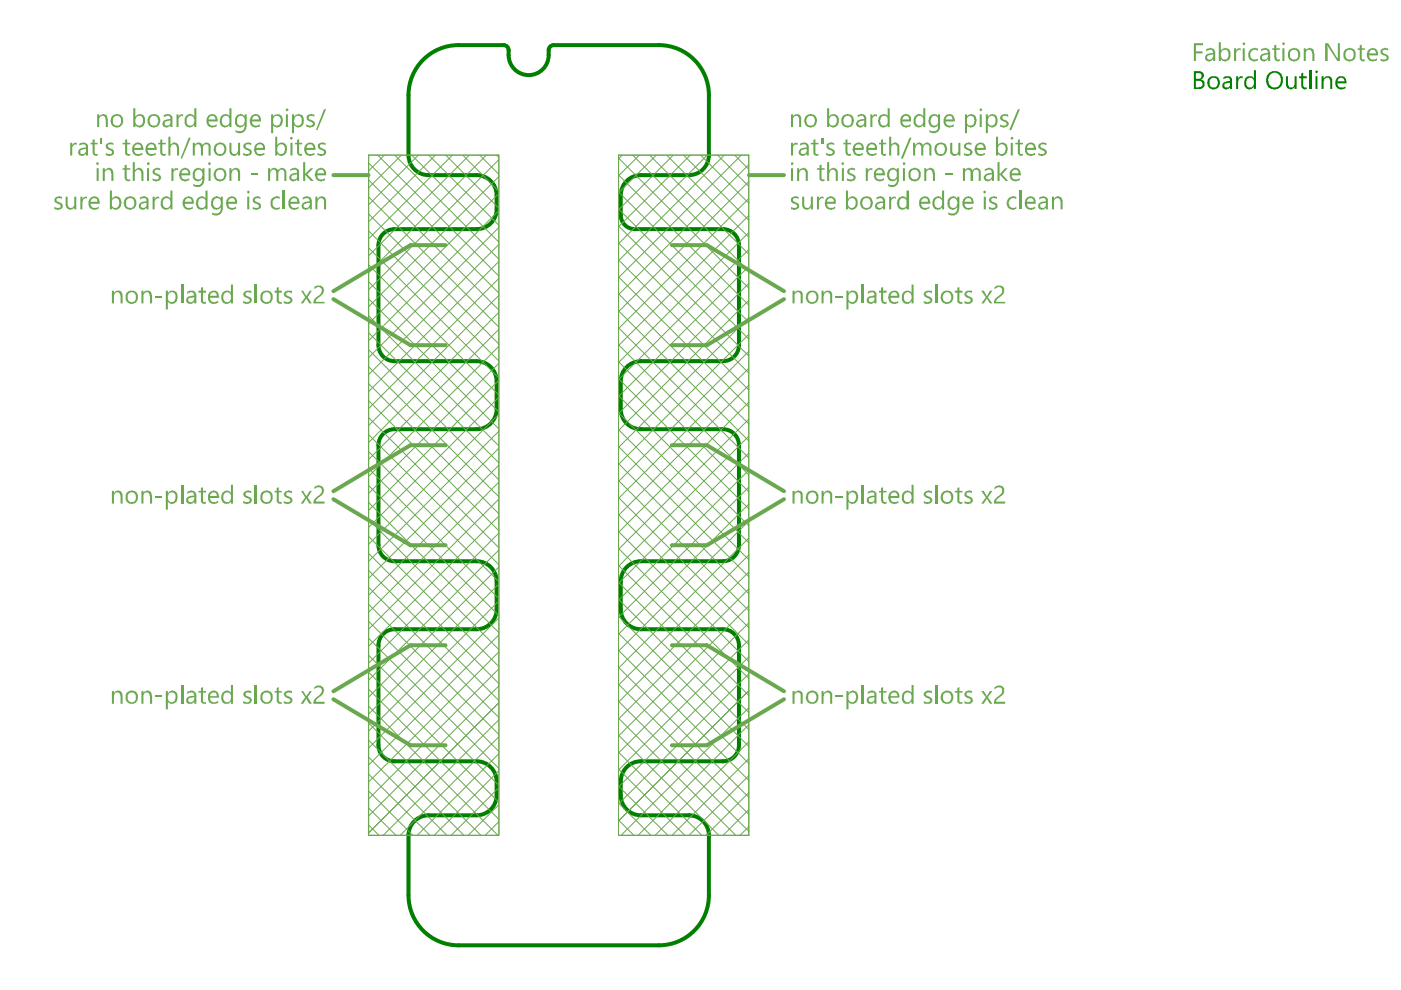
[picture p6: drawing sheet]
<svg xmlns="http://www.w3.org/2000/svg" width="297mm" height="210mm" viewBox="0 0 297 210" stroke-linecap="round" stroke-linejoin="round" font-family="sans-serif">
<g fill="none" stroke="#008000" stroke-width=".85">
<path d="M97.2 9.6h9.6M107.8 10.6v1.1M116.3 10.6v1.1M117.4 9.6h22.3M86.6 20.2v12.8M90.9 37.1h10.1M135.9 37.1h10.2M150.3 20.2v12.8M80.2 52v21.2M83.6 48.6h17.4M105.3 41.4v2.9M131.6 41.4v4.2"/>
<path d="M134.6 48.6h18.7M156.7 52v21.2M83.6 76.6h17.4M135.9 76.6h17.4M80.2 94.4v21.2M83.6 91h17.4M105.3 80.8v6M131.6 80.8v6M135.9 91h17.4M156.7 94.4v21.2M83.6 119h17.4M135.9 119h17.4"/>
<path d="M80.2 136.8v21.2M83.6 133.4h17.4M105.3 123.2v6M131.6 123.2v6M135.9 133.4h17.4M156.7 136.8v21.2M83.6 161.4h17.4M86.6 177v12.8M90.9 172.9h10.1M105.3 165.7v2.9M131.6 165.7v2.9M135.9 161.4h17.4"/>
<path d="M135.9 172.9h10.2M150.3 177v12.8M97.2 200.4h42.5"/>
</g>
<g fill="#008000">
<path d="M262.1 16.2h.4v.5l.1-.1a.6 .6 0 0 1 .9-.4l-.1 .4a.31 .31 0 0 0-.3-.1 .31 .31 0 0 0-.3 .2l-.2 .1-.1 .3v1.8h-.4z"/>
<path d="M272.6 16.2h.5v1.6a.67 .67 0 0 0 .5 .8 .67 .67 0 0 0 .8-.5l.1-1.9h.4v2.7h-.4v-.5a.98 .98 0 0 1-1.2 .5 .98 .98 0 0 1-.7-1.1z"/>
<path d="M275.9 15.5l.4-.1v.8h.8v.4h-.8v1.5a.49 .49 0 0 0 .3 .5 .49 .49 0 0 0 .5-.1v.4a.81 .81 0 0 1-1.2-.8v-1.5h-.5v-.4h.5z"/>
<path d="M253.6 15.5v1.2h.5a.6 .6 0 0 0 .7-.5 .6 .6 0 0 0-.5-.7zM253.6 17.1v1.4h.6v-.1a.58 .58 0 0 0 .8-.3l-.2-.7-.3-.3zM253.1 15.1h1.1a.9 .9 0 0 1 1 .7 .9 .9 0 0 1-.6 1v.1a.84 .84 0 0 1 .8 1.2 1.21 1.21 0 0 1-1.2 .8h-1.1z"/>
<path d="M256.6 16.8l-.1 .3a1.17 1.17 0 0 0 .5 1.4 .85 .85 0 0 0 1.2-.8 .93 .93 0 0 0-.4-1.1 .93 .93 0 0 0-1.1 .1zM256.1 16.7a1.42 1.42 0 0 1 2.1-.2 1.42 1.42 0 0 1 .1 2 1.42 1.42 0 0 1-2 0 1.71 1.71 0 0 1-.2-1.8z"/>
<path d="M259.6 17.9a.57 .57 0 0 0 .4 .6 .57 .57 0 0 0 .7-.3h.1v-.6h-.7zM259.4 16.4a1.08 1.08 0 0 1 1.1-.2 1.08 1.08 0 0 1 .7 .9v1.8h-.4v-.5a.83 .83 0 0 1-.9 .6 .83 .83 0 0 1-.7-.8v-.1a.92 .92 0 0 1 .8-.9l.8-.1v-.2a.69 .69 0 0 0-1.2-.2l-.2 .1z"/>
<path d="M264 16.6a1.19 1.19 0 0 1 1.9 0v-1.7h.4v4h-.4v-.5a1.19 1.19 0 0 1-1.6 .3 1.19 1.19 0 0 1-.5-1.5zM264.3 16.8a1.61 1.61 0 0 0 .3 1.6 .86 .86 0 0 0 1.3-.7v-.5a.84 .84 0 0 0-.7-.7 .84 .84 0 0 0-.9 .3z"/>
<path d="M269.1 16.1a1.69 1.69 0 0 0 1 2.4 1.33 1.33 0 0 0 1.5-1.5 1.34 1.34 0 0 0-.8-1.4 1.34 1.34 0 0 0-1.6 .4zM269 15.5a1.85 1.85 0 0 1 2.2-.2 1.85 1.85 0 0 1 .8 2.1 1.8 1.8 0 0 1-2.1 1.6 1.8 1.8 0 0 1-1.5-2.2l.1-.6z"/>
</g>
<path d="M277.8 14.9v4" fill="none" stroke="#008000" stroke-width=".43"/>
<g fill="#008000">
<path d="M280.2 16.2h.4v.4a1 1 0 0 1 1.1-.4 1 1 0 0 1 .8 .8v1.9h-.5v-1.7a.65 .65 0 0 0-.6-.7 .65 .65 0 0 0-.7 .6h-.1v1.8h-.4z"/>
<path d="M278.9 15a.31 .31 0 0 1 .4 0 .31 .31 0 0 1 0 .4 .31 .31 0 0 1-.4 0zM278.9 16.2h.4v2.7h-.4z"/>
<path d="M283.8 16.7l-.3 .5h1.5v-.2a.76 .76 0 0 0-1.2-.3zM283.4 16.5a1.17 1.17 0 0 1 1.4-.3 1.17 1.17 0 0 1 .7 1.2v.3h-2v.1a1.04 1.04 0 0 0 1.8 .5v.3a1.36 1.36 0 0 1-1.8 .1 1.36 1.36 0 0 1-.3-1.8z"/>
</g>
<g fill="none" stroke="#008000" stroke-width=".85">
<path d="M97.2 9.6a10.6 10.6 0 0 0-10.6 10.6M106.8 9.6a1.06 1.06 0 0 1 1 1M107.8 11.7a4.2 4.2 0 0 0 4.3 4.2 4.2 4.2 0 0 0 4.2-4.2M117.4 9.6a1.06 1.06 0 0 0-1.1 1M139.7 9.6a10.6 10.6 0 0 1 10.6 10.6M86.6 32.9a4.2 4.2 0 0 0 4.3 4.2M101 37.1a4.2 4.2 0 0 1 4.3 4.3M135.9 37.1a4.2 4.2 0 0 0-4.3 4.3M150.3 32.9a4.2 4.2 0 0 1-4.2 4.2M83.6 48.6a3.4 3.4 0 0 0-3.4 3.4M105.3 44.3a4.2 4.2 0 0 1-4.2 4.3M131.6 45.6a2.96 2.96 0 0 0 3 3"/>
<path d="M153.3 48.6a3.4 3.4 0 0 1 3.4 3.4M80.2 73.2a3.4 3.4 0 0 0 3.4 3.4M101 76.6a4.2 4.2 0 0 1 4.3 4.2M135.9 76.6a4.2 4.2 0 0 0-4.3 4.2M156.7 73.2a3.4 3.4 0 0 1-3.4 3.4M83.6 91a3.4 3.4 0 0 0-3.4 3.4M105.3 86.8a4.2 4.2 0 0 1-4.2 4.2M131.6 86.8a4.2 4.2 0 0 0 4.3 4.2M153.3 91a3.4 3.4 0 0 1 3.4 3.4M80.2 115.6a3.4 3.4 0 0 0 3.4 3.4M101 119a4.2 4.2 0 0 1 4.3 4.2M135.9 119a4.2 4.2 0 0 0-4.3 4.2"/>
<path d="M156.7 115.6a3.4 3.4 0 0 1-3.4 3.4M83.6 133.4a3.4 3.4 0 0 0-3.4 3.4M105.3 129.2a4.2 4.2 0 0 1-4.2 4.2M131.6 129.2a4.2 4.2 0 0 0 4.3 4.2M153.3 133.4a3.4 3.4 0 0 1 3.4 3.4M80.2 158a3.4 3.4 0 0 0 3.4 3.4M156.7 158a3.4 3.4 0 0 1-3.4 3.4M90.9 172.9a4.2 4.2 0 0 0-4.3 4.2M101 161.4a4.2 4.2 0 0 1 4.3 4.3M105.3 168.6a4.2 4.2 0 0 1-4.3 4.3M131.6 168.6a4.2 4.2 0 0 0 4.3 4.3M135.9 161.4a4.2 4.2 0 0 0-4.3 4.3"/>
<path d="M146.1 172.9a4.2 4.2 0 0 1 4.2 4.2M86.6 189.8a10.6 10.6 0 0 0 10.6 10.6M150.3 189.8a10.6 10.6 0 0 1-10.6 10.6"/>
</g>
<g fill="none" stroke="#6aa84f" stroke-width=".21">
<path d="M78.1 32.9h27.6M78.2 38.2l27.6 27.5M78.2 34.6l27.6 27.5M78.2 32.9l-.1 144.2h27.6M78.2 32.8v144.3M80.1 32.9l25.7 25.6M81.5 32.9l-3.3 3.3M83.7 32.9l22.1 22M85.1 32.9l-6.9 6.9M87.3 32.9l18.5 18.4M88.7 32.9l-10.5 10.5M90.9 32.9l14.9 14.8"/>
<path d="M92.3 32.9l-14.1 14.1M94.5 32.9l11.3 11.2M95.9 32.9l-17.7 17.7M98.1 32.9l7.7 7.6M99.5 32.9l-21.3 21.3M101.7 32.9l4.1 4M103.1 32.9l-24.9 24.9M105.3 32.9l.5 .4M105.8 32.8v144.3M105.8 33.8l-27.6 27.6M105.8 37.4l-27.6 27.6M131.1 33.5l27.7 27.6"/>
<path d="M131.1 37.1l27.7 27.6M131.1 32.8v144.3M131.2 32.9h27.6M131.9 32.9l-.8 .8M134.1 32.9l24.7 24.6M135.5 32.9l-4.4 4.4M137.7 32.9l21.1 21M139.1 32.9l-8 8M141.3 32.9l17.5 17.4M142.7 32.9l-11.6 11.6M144.9 32.9l13.9 13.8M146.4 32.9l-15.3 15.2"/>
<path d="M148.5 32.9l10.3 10.2M150 32.9l-18.9 18.8M152.1 32.9l6.7 6.6M153.6 32.9l-22.5 22.4M155.7 32.9l3.1 3M157.2 32.9l-26.1 26M158.7 34.9l-27.6 27.6M158.7 32.8v144.3M158.8 38.5l-27.7 27.6M78.2 59.8l27.6 27.5M78.2 56.2l27.6 27.5M78.2 52.6l27.6 27.5"/>
<path d="M78.2 49l27.6 27.5M78.2 45.4l27.6 27.5M78.2 41.8l27.6 27.5M105.8 41l-27.6 27.6M105.8 44.6l-27.6 27.6M105.8 48.2l-27.6 27.6M105.8 55.4l-27.7 27.6M105.8 51.8l-27.7 27.6M105.8 59l-27.7 27.6M131.1 58.7l27.7 27.6M131.1 55.1l27.7 27.6M131.1 51.5l27.7 27.6"/>
<path d="M131.1 40.7l27.7 27.6M131.1 44.3l27.7 27.6M131.1 47.9l27.7 27.6M158.8 42.1l-27.7 27.6M158.8 45.7l-27.7 27.6M158.8 49.3l-27.7 27.6M158.8 52.9l-27.7 27.6M158.8 56.5l-27.7 27.6M78.1 77.7l27.7 27.6M78.2 74.1l27.6 27.6M78.2 70.5l27.6 27.6M78.2 66.9l27.6 27.6"/>
<path d="M78.2 63.4l27.6 27.5M105.8 62.6l-27.7 27.6M105.8 69.8l-27.7 27.6M105.8 66.2l-27.7 27.6M105.8 73.4l-27.7 27.6M105.8 77l-27.7 27.6M131.1 76.7l27.7 27.6M131.1 69.5l27.7 27.6M131.1 73.1l27.7 27.6M131.1 65.9l27.7 27.6M131.1 62.3l27.7 27.6M158.8 60.1l-27.7 27.6"/>
<path d="M158.8 63.7l-27.7 27.6M158.8 67.3l-27.7 27.6M158.8 70.9l-27.7 27.6M158.8 74.5l-27.7 27.6M158.8 78.1l-27.7 27.6M78.1 99.3l27.7 27.6M78.1 95.7l27.7 27.6M78.1 92.1l27.7 27.6M78.1 88.5l27.7 27.6M78.1 84.9l27.7 27.6M78.1 81.3l27.7 27.6M105.8 80.6l-27.7 27.6"/>
<path d="M105.8 84.2l-27.7 27.6M105.8 87.8l-27.7 27.6M105.8 91.4l-27.7 27.6M105.8 95l-27.7 27.6M105.8 98.6l-27.7 27.6M131.1 94.7l27.7 27.6M131.1 98.3l27.7 27.6M131.1 87.5l27.7 27.6M131.1 91.1l27.7 27.6M131.1 83.9l27.7 27.6M131.1 80.3l27.7 27.6M158.8 81.7l-27.7 27.6"/>
<path d="M158.8 85.3l-27.7 27.6M158.8 88.9l-27.7 27.6M158.8 92.5l-27.7 27.6M158.8 96.1l-27.7 27.6M158.8 99.7l-27.7 27.6M78.1 117.3l27.7 27.6M78.1 113.7l27.7 27.6M78.1 110.1l27.7 27.6M78.1 106.5l27.7 27.6M78.1 102.9l27.7 27.6M105.8 102.2l-27.7 27.6M105.8 105.8l-27.7 27.6"/>
<path d="M105.8 109.4l-27.7 27.6M105.8 113l-27.7 27.6M105.8 116.6l-27.7 27.6M131.1 116.3l27.7 27.6M131.1 112.7l27.7 27.6M131.1 119.9l27.7 27.6M131.1 105.5l27.7 27.6M131.1 109.1l27.7 27.6M131.1 101.9l27.7 27.6M158.8 103.3l-27.7 27.6M158.8 106.9l-27.7 27.6M158.8 110.5l-27.7 27.6"/>
<path d="M158.8 114.1l-27.7 27.6M158.8 117.7l-27.7 27.6M78.1 138.9l27.7 27.6M78.1 135.3l27.7 27.6M78.1 131.7l27.7 27.6M78.1 128.1l27.7 27.6M78.1 124.5l27.7 27.6M78.1 120.9l27.7 27.6M105.8 120.2l-27.7 27.6M105.8 123.8l-27.7 27.6M105.8 127.4l-27.7 27.6M105.8 131l-27.7 27.6"/>
<path d="M105.8 138.2l-27.7 27.6M105.8 134.6l-27.7 27.6M131.1 134.3l27.7 27.6M131.1 130.7l27.7 27.6M131.1 137.9l27.7 27.6M131.1 127.1l27.7 27.6M131.1 123.5l27.7 27.6M158.8 121.3l-27.7 27.6M158.8 124.9l-27.7 27.6M158.8 132l-27.7 27.7M158.8 128.5l-27.7 27.6M158.8 135.6l-27.7 27.7"/>
<path d="M158.8 139.2l-27.7 27.7M78.1 156.9l20.3 20.2M78.1 153.3l23.9 23.8M78.1 149.7l27.5 27.4M78.1 146.1l27.7 27.6M78.1 142.5l27.7 27.6M105.8 141.8l-27.7 27.6M105.8 149l-27.7 27.6M105.8 145.4l-27.7 27.6M105.8 152.6l-24.6 24.5M105.8 159.8l-17.3 17.3M105.8 156.2l-20.9 20.9"/>
<path d="M131.1 159.5l17.7 17.6M131.1 148.7l27.7 27.6M131.1 152.3l24.9 24.8M131.1 155.9l21.3 21.2M131.1 145.1l27.7 27.6M131.1 141.5l27.7 27.6M158.8 142.8l-27.7 27.7M158.8 146.4l-27.7 27.7M158.8 150l-27.1 27.1M158.8 153.6l-23.5 23.5M158.8 157.2l-19.9 19.9M78.1 174.9l2.2 2.2"/>
<path d="M78.1 171.3l5.8 5.8M78.1 167.7l9.4 9.4M78.1 164.1l13 13M78.1 160.5l16.6 16.6M105.8 167l-10.1 10.1M105.8 163.4l-13.7 13.7M105.8 170.6l-6.5 6.5M105.8 174.2l-2.9 2.9M131.1 170.3l6.9 6.8M131.1 173.9l3.3 3.2M131.1 166.7l10.5 10.4M131.1 163.1l14.1 14"/>
<path d="M131.2 177.1h27.6M158.8 160.8l-16.3 16.3M158.8 164.4l-12.7 12.7M158.8 168l-9.1 9.1M158.8 171.6l-5.5 5.5M158.8 175.2l-1.9 1.9"/>
</g>
<path d="M87 52h7.5M142.4 52h7.5M87 73.2h7.5M142.4 73.2h7.5" fill="none" stroke="#6aa84f" stroke-width=".42"/>
<g fill="none" stroke="#6aa84f" stroke-width=".85">
<path d="M70.7 37.1h7.4M158.8 37.1h7.4M94.5 52h-7.5l-16.3 9.7M142.4 52h7.5l16.3 9.7M70.7 63.4l16.3 9.8h7.5M166.2 63.4l-16.3 9.8h-7.5M94.5 94.4h-7.5l-16.3 9.7M142.4 94.4h7.5l16.3 9.7M70.7 105.8l16.3 9.8h7.5M166.2 105.8l-16.3 9.8h-7.5M94.5 136.8h-7.5l-16.3 9.8M142.4 136.8h7.5l16.3 9.8"/>
<path d="M70.7 148.3l16.3 9.7h7.5M166.2 148.3l-16.3 9.7h-7.5"/>
</g>
<g fill="#6aa84f">
<path d="M167.7 24.2h.4v.5a1.03 1.03 0 0 1 1.5-.2l.3 .3v2.1h-.5v-1.5a.67 .67 0 0 0-.6-.8 .67 .67 0 0 0-.7 .8v1.5h-.4z"/>
<path d="M184.5 24.2h.5v.6l.3-.6h.6v.5a.71 .71 0 0 0-.7 .1 .71 .71 0 0 0-.2 .7v1.4h-.5z"/>
<path d="M212.1 24.6h.1a1.3 1.3 0 0 1 1.3-.4l.3 .2v.4a.92 .92 0 0 0-1.3 .1l.2 .4a1.39 1.39 0 0 1 1.2 .9v.1a1.24 1.24 0 0 1-1.9 .5l.1-.4a1.08 1.08 0 0 0 1.3 0 .94 .94 0 0 0-.9-.8l-.5-.4z"/>
<path d="M215.8 23.2h.4l-1.8 4.4h-.4z"/>
<path d="M167.7 30.3h.4v.5l.4-.5h.6v.4a.71 .71 0 0 0-.8 .1 .71 .71 0 0 0-.2 .8v1.4h-.4z"/>
<path d="M172.5 29.6l.4-.1v.8h.6v.3h-.6v1.7a.36 .36 0 0 0 .2 .4 .36 .36 0 0 0 .4-.2v.5a.72 .72 0 0 1-.8 0 .72 .72 0 0 1-.2-.8v-1.6h-.6v-.3h.6z"/>
<path d="M174.1 29.2h.4v1.2h-.4z"/>
<path d="M175.3 30.6a1.5 1.5 0 0 1 1.6-.2v.4l-.6-.2a.42 .42 0 0 0-.6 .2 .42 .42 0 0 0 .3 .6l.1 .1a.79 .79 0 0 1 .8 .5 .79 .79 0 0 1-.2 .9 1.43 1.43 0 0 1-1.6 0v-.5l.8 .3a.39 .39 0 0 0 .5-.2 .39 .39 0 0 0-.1-.5l-.2-.2a.79 .79 0 0 1-.8-1z"/>
<path d="M179.2 29.6l.5-.1v.8h.7v.3h-.7v1.6a.43 .43 0 0 0 .2 .5 .43 .43 0 0 0 .5-.2v.5a.84 .84 0 0 1-1.2-.8v-1.6h-.4v-.3h.4z"/>
<path d="M186.8 29.6l.4-.1v.8h.7v.3h-.7v1.7a.36 .36 0 0 0 .3 .4 .36 .36 0 0 0 .4-.2v.5a.72 .72 0 0 1-.8 0 .72 .72 0 0 1-.3-.8v-1.6h-.4v-.3h.4z"/>
<path d="M188.5 29h.5v1.7a.93 .93 0 0 1 .9-.5 .93 .93 0 0 1 .8 .6v2.2h-.5v-1.5a.67 .67 0 0 0-.6-.9 .67 .67 0 0 0-.6 .9v1.5h-.5z"/>
<path d="M192.8 29.2h.5l-1.9 4.4h-.4z"/>
<path d="M193.6 30.3h.4l.1 .4a.89 .89 0 0 1 1.4-.2l.1 .3a1.08 1.08 0 0 1 1.6-.4l.3 .5v2.1h-.5v-1.6a.61 .61 0 0 0-.5-.8 .61 .61 0 0 0-.6 .6h-.2v1.8h-.4v-1.6a.61 .61 0 0 0-.6-.8 .61 .61 0 0 0-.6 .8l-.1 1.6h-.4z"/>
<path d="M201.5 30.3h.4v1.5a.67 .67 0 0 0 .6 .9 .67 .67 0 0 0 .7-.9v-1.5h.4v2.7h-.4v-.5a.93 .93 0 0 1-1.1 .5 .93 .93 0 0 1-.6-1.1z"/>
<path d="M204.5 30.6l.4-.3 .7-.1 .4 .2v.4a.78 .78 0 0 0-1.2 .1v.2l.4 .4a.79 .79 0 0 1 .9 .5 .79 .79 0 0 1-.4 1l-.4 .1-.8-.1-.1-.1 .1-.5a.92 .92 0 0 0 1.3-.1l-.1-.3-.2-.1a1.11 1.11 0 0 1-1.1-1.1z"/>
<path d="M215.8 29.6l.4-.1v.8h.7v.3h-.7v1.7a.36 .36 0 0 0 .3 .4 .36 .36 0 0 0 .4-.2v.5a.72 .72 0 0 1-.8 0 .72 .72 0 0 1-.3-.8v-1.6h-.5v-.3h.5z"/>
<path d="M220.2 30.6a1.73 1.73 0 0 1 1.5-.3l.1 .5-.2-.1a.56 .56 0 0 0-.7-.1 .56 .56 0 0 0-.2 .6l.1 .2a1.39 1.39 0 0 1 1.2 .8 1.18 1.18 0 0 1-1.7 .8l-.2-.1v-.5l.7 .3a.42 .42 0 0 0 .6-.2 .42 .42 0 0 0-.3-.6 1.12 1.12 0 0 1-1-1.1z"/>
<path d="M169 35.7h.4v.4a.99 .99 0 0 1 1.2-.4 .99 .99 0 0 1 .7 1v1.7h-.5v-1.7a.71 .71 0 0 0-.7-.7 .71 .71 0 0 0-.7 .9v1.5h-.4z"/>
<path d="M173.7 35l.5-.1v.8h.6v.3h-.6v1.7a.36 .36 0 0 0 .2 .3 .36 .36 0 0 0 .4-.1v.5a.7 .7 0 0 1-.9-.3l-.2-2.1h-.5v-.3h.5z"/>
<path d="M175.4 34.4h.4v1.7a1.18 1.18 0 0 1 1.6-.2l.2 .4v2.1h-.4v-1.7a.65 .65 0 0 0-.6-.7 .65 .65 0 0 0-.7 .6l-.1 1.8h-.4z"/>
<path d="M179.7 36a1.5 1.5 0 0 1 1.6-.2v.4l-.5-.2a.42 .42 0 0 0-.7 .2 .42 .42 0 0 0 .4 .5v.2a.79 .79 0 0 1 .8 .5 .79 .79 0 0 1-.2 .9 1.43 1.43 0 0 1-1.5 0l.1-.5a.77 .77 0 0 0 1.3-.2l-.2-.2a1.71 1.71 0 0 1-1.2-1.1z"/>
<path d="M183.6 35.7h.4v.5l.1-.1a.6 .6 0 0 1 .9-.4v.4a.46 .46 0 0 0-.8 .2l-.2 .3v1.8h-.4z"/>
<path d="M196 35.7h.4v.4a1.13 1.13 0 0 1 1.6-.2l.2 .7v1.8h-.4l-.1-1.8a.65 .65 0 0 0-.7-.6 .65 .65 0 0 0-.6 .7v1.7h-.4z"/>
<path d="M200.4 36.7h1.5v.4h-1.5z"/>
<path d="M204.2 35.7h.4v.4a.85 .85 0 0 1 .8-.5 .85 .85 0 0 1 .8 .6 .96 .96 0 0 1 1.5-.3l.2 .3v2.2h-.4v-1.5a.64 .64 0 0 0-.6-.9 .64 .64 0 0 0-.6 .9v1.5h-.5v-1.7a.61 .61 0 0 0-.6-.7 .61 .61 0 0 0-.6 .7v1.7h-.4z"/>
<path d="M211.5 34.4h.4v2.5l1.2-1.2h.6l-1.2 1.3 1.3 1.4h-.6l-1.2-1.3h-.1v1.3h-.4z"/>
<path d="M167.7 42a1.62 1.62 0 0 1 1.6-.2v.4l-.5-.2a.41 .41 0 0 0-.6 .3 .41 .41 0 0 0 .4 .5v.1a.84 .84 0 0 1 .7 1.2 1.18 1.18 0 0 1-1.6 .2v-.4l.7 .2a.39 .39 0 0 0 .5-.1 .39 .39 0 0 0-.1-.6l-.2-.2a.79 .79 0 0 1-.9-1z"/>
<path d="M170.1 41.7h.4v1.5a.66 .66 0 0 0 .5 .9 .66 .66 0 0 0 .8-.7h.1v-1.7h.4v2.7h-.4v-.4a.99 .99 0 0 1-1.2 .4 .99 .99 0 0 1-.6-1.1z"/>
<path d="M173.2 41.7h.4v.5l.3-.4 .7-.1v.4a.42 .42 0 0 0-.6 .1 .58 .58 0 0 0-.4 .8v1.4h-.4z"/>
<path d="M188.5 41.7h.5v.5l.2-.4 .7-.1v.4a.71 .71 0 0 0-.7 .1 .71 .71 0 0 0-.2 .8v1.4h-.5z"/>
<path d="M209.8 42a1.5 1.5 0 0 1 1.6-.2v.4l-.6-.2a.42 .42 0 0 0-.6 .2 .42 .42 0 0 0 .4 .6v.1a.81 .81 0 0 1 .8 .5 .81 .81 0 0 1-.2 .9 1.43 1.43 0 0 1-1.5 0v-.4a1.24 1.24 0 0 0 1.4 0v-.4l-.4-.2a1.46 1.46 0 0 1-1-1z"/>
<path d="M213.7 42.2h.1a1.33 1.33 0 0 1 1.7-.4v.4a.98 .98 0 0 0-1.3 0 .98 .98 0 0 0-.2 1.2 .92 .92 0 0 0 1.5 .5v.4a1.34 1.34 0 0 1-1.6-.1 1.34 1.34 0 0 1-.4-1.6z"/>
<path d="M171.1 25v.2a.99 .99 0 0 0 .2 1.2 .99 .99 0 0 0 1.2 .1 1.22 1.22 0 0 0-.4-1.9h-.1a.58 .58 0 0 0-.7 .3zM170.7 24.7h.1a1.38 1.38 0 0 1 2-.1 1.38 1.38 0 0 1 0 2 1.38 1.38 0 0 1-1.9 0 1.38 1.38 0 0 1-.2-1.8z"/>
<path d="M176 24.8l-.2 .4v.8a.82 .82 0 0 0 1 .6 .82 .82 0 0 0 .6-1v-.2a.84 .84 0 0 0-.5-.8 .84 .84 0 0 0-.9 .2zM175.4 23h.4v1.7a1.2 1.2 0 0 1 1.6-.2 1.2 1.2 0 0 1 .3 1.6 .97 .97 0 0 1-1.3 .8l-.4-.1-.1-.2-.1 .3h-.4z"/>
<path d="M179 24.8a1.52 1.52 0 0 0 .1 1.7 .96 .96 0 0 0 1.2-.1 .96 .96 0 0 0 .2-1.1 .87 .87 0 0 0-.5-.7 .87 .87 0 0 0-1 .2zM178.6 24.7a1.41 1.41 0 0 1 2-.1 1.41 1.41 0 0 1 0 2 1.41 1.41 0 0 1-2-.1v-.1a1.83 1.83 0 0 1 0-1.7z"/>
<path d="M182.1 25.9a.5 .5 0 0 0 .1 .6 .5 .5 0 0 0 .6 0h.2l.2-.4v-.6zM181.8 24.4l.4-.2a1.16 1.16 0 0 1 1.5 .7v2h-.5v-.4a.87 .87 0 0 1-1.3 .4 .87 .87 0 0 1-.1-1.4l1.4-.3a.66 .66 0 0 0-.3-.6 .66 .66 0 0 0-.7 .1l-.4 .2z"/>
<path d="M186.5 24.6a1.34 1.34 0 0 1 1.6-.1l.1 .2v-1.7h.4v3.9h-.4v-.4a1.03 1.03 0 0 1-1.2 .5 1.03 1.03 0 0 1-.7-1l-.2-.6zM186.7 25v.2a.97 .97 0 0 0 .1 1.1 .97 .97 0 0 0 1 .3l.1-.1a.58 .58 0 0 0 .3-.7v-.5a.79 .79 0 0 0-.6-.8 .79 .79 0 0 0-.9 .5z"/>
<path d="M191.4 24.9l-.1 .4h1.4a.7 .7 0 0 0-.3-.6 .7 .7 0 0 0-.8 0zM191 24.8a1.33 1.33 0 0 1 1.8-.3l.4 .4v.9h-1.9a.85 .85 0 0 0 .5 .8 .85 .85 0 0 0 .9-.1l.4-.1v.3a1.36 1.36 0 0 1-1.8 0 1.36 1.36 0 0 1-.3-1.7z"/>
<path d="M193.9 24.7a1.18 1.18 0 0 1 1.6-.2l.2 .2v-1.7h.5v3.9h-.5v-.4a1.17 1.17 0 0 1-1.4 .3 1.17 1.17 0 0 1-.6-1.4zM194.3 24.8a1.27 1.27 0 0 0 .4 1.8 .81 .81 0 0 0 1-.8v-.5a.79 .79 0 0 0-.5-.8 .79 .79 0 0 0-.9 .3z"/>
<path d="M197.5 24.9l-.1 .3a1 1 0 0 0 .6 1.4 .54 .54 0 0 0 .8-.4h.1v-.9a.7 .7 0 0 0-.4-.6 .7 .7 0 0 0-.7 0zM197.2 24.6a1.34 1.34 0 0 1 1.6-.1l.1 .2v-.5h.4v2.5a1.43 1.43 0 0 1-.7 1.4 1.43 1.43 0 0 1-1.6-.1v-.4a1.33 1.33 0 0 0 1.9-.3v-.8a1.14 1.14 0 0 1-1.3 .4 1.14 1.14 0 0 1-.8-1.1z"/>
<path d="M200.6 24.9l-.1 .4h1.5l-.1-.1a.63 .63 0 0 0-.5-.6 .63 .63 0 0 0-.7 .3zM200.4 24.6a1.48 1.48 0 0 1 1.7-.1l.3 .7v.6h-1.9a.96 .96 0 0 0 .6 .8 .96 .96 0 0 0 1-.2l.1 .4a1.52 1.52 0 0 1-1.7-.1 1.7 1.7 0 0 1-.1-2.1z"/>
<path d="M204.6 24.2h.4v.5a1.16 1.16 0 0 1 1.7-.1 1.55 1.55 0 0 1-.9 2.4l-.5-.1-.3-.3v1.6h-.4zM205 25v.9a.76 .76 0 0 0 .8 .7 .76 .76 0 0 0 .7-.8l.1-.2-.1-.2a.76 .76 0 0 0-.4-.8 .76 .76 0 0 0-.9 .2z"/>
<path d="M207.7 23.1a.31 .31 0 0 1 .5 0 .31 .31 0 0 1 0 .4 .31 .31 0 0 1-.5 0zM207.7 24.2h.5v2.7h-.5z"/>
<path d="M209 24.2h.4v.5a1.27 1.27 0 0 1 1.9-.1 1.86 1.86 0 0 1-.5 2.3h-.2a.7 .7 0 0 1-.9-.2l-.3-.1v1.6h-.4zM209.7 24.8l-.3 .4v.7a.83 .83 0 0 0 1 .7 .83 .83 0 0 0 .7-1.1 .76 .76 0 0 0-.4-.9 .76 .76 0 0 0-.9 .2z"/>
<path d="M169.9 31.9a.5 .5 0 0 0 .1 .6 .5 .5 0 0 0 .6 0h.2l.3-.4v-.5zM169.6 30.4l.4-.1a1.16 1.16 0 0 1 1.5 .6v2.1h-.4v-.5a.87 .87 0 0 1-1.4 .4 .87 .87 0 0 1-.1-1.3l1.5-.5a.8 .8 0 0 0-1.5-.2z"/>
<path d="M181.5 30.7l-.2 .7h1.4a.7 .7 0 0 0-.3-.7 .7 .7 0 0 0-.8 0zM181 30.8a1.41 1.41 0 0 1 1.7-.4l.4 .6v.8h-1.9h.1a.87 .87 0 0 0 .4 .8 .87 .87 0 0 0 1-.1l.2-.1v.4a1.29 1.29 0 0 1-1.5 0 1.29 1.29 0 0 1-.5-1.4z"/>
<path d="M184.2 30.9l-.1 .5h1.4a.69 .69 0 0 0-.4-.7 .69 .69 0 0 0-.8 .1zM183.8 30.8a1.33 1.33 0 0 1 1.8-.3l.3 .4v.9h-1.8a.85 .85 0 0 0 .4 .9 .85 .85 0 0 0 1-.2l.3-.1v.4a1.36 1.36 0 0 1-1.7-.1 1.36 1.36 0 0 1-.3-1.7z"/>
<path d="M198.8 30.8a1.33 1.33 0 0 0 .2 1.7 .81 .81 0 0 0 .9 .1 .81 .81 0 0 0 .4-.8 .93 .93 0 0 0-.2-1 .93 .93 0 0 0-1-.2zM198.3 30.7a1.38 1.38 0 0 1 2.3 .1 1.45 1.45 0 0 1-.2 1.8 1.45 1.45 0 0 1-1.7 .3 1.72 1.72 0 0 1-.4-2.2z"/>
<path d="M207.3 30.8l-.2 .6h1.5a.73 .73 0 0 0-.5-.8 .73 .73 0 0 0-.8 .2zM207 30.6a1.3 1.3 0 0 1 1.9 .2l.1 1h-1.9a.93 .93 0 0 0 .6 .9 .93 .93 0 0 0 1-.3h.1l-.1 .5a1.31 1.31 0 0 1-1.4 0 1.31 1.31 0 0 1-.7-1.2l.1-.8z"/>
<path d="M211.7 30.9l-.1 1.1a.76 .76 0 0 0 .8 .6 .76 .76 0 0 0 .7-.7 .85 .85 0 0 0-.2-1.2 .85 .85 0 0 0-1.2 .2zM211.2 29h.4v1.7a1.15 1.15 0 0 1 1.4-.3 1.15 1.15 0 0 1 .7 1.2v.1a1.48 1.48 0 0 1-1.5 1.4l-.3-.1-.3-.5v.5h-.4z"/>
<path d="M214.3 29.1h.1a.29 .29 0 0 1 .4 .2 .29 .29 0 0 1-.3 .3 .29 .29 0 0 1-.2-.4zM214.3 30.3h.4v2.7h-.4z"/>
<path d="M217.9 30.9l-.2 .5h1.5a.58 .58 0 0 0-.4-.8h-.2a.58 .58 0 0 0-.7 .3zM217.4 30.8l.1-.1a1.27 1.27 0 0 1 1.9-.1l.2 .3 .1 .9h-2a.92 .92 0 0 0 1.5 .7l.3-.1v.4a1.37 1.37 0 0 1-1.7 0 1.37 1.37 0 0 1-.5-1.6z"/>
<path d="M167.7 34.5h.1a.23 .23 0 0 1 .3 0 .23 .23 0 0 1 0 .3 .26 .26 0 0 1-.3 .2 .26 .26 0 0 1-.1-.4zM167.7 35.7h.4v2.7h-.4z"/>
<path d="M178.4 34.7a.32 .32 0 0 1 .6 0 .32 .32 0 0 1-.6 0zM178.5 35.7h.4v2.7h-.4z"/>
<path d="M185.8 36.3l-.1 .4h1.4a.58 .58 0 0 0-.3-.7h-.2a.58 .58 0 0 0-.8 .3zM185.4 36.2a1.26 1.26 0 0 1 1.9-.2l.3 .3 .1 .9h-2a.85 .85 0 0 0 .5 .8 .85 .85 0 0 0 .9-.1l.3-.1-.1 .3a1.32 1.32 0 0 1-1.6 .1 1.32 1.32 0 0 1-.4-1.6z"/>
<path d="M188.8 36.1a1.3 1.3 0 0 0 .3 1.9 .8 .8 0 0 0 1-.7v-.6a.87 .87 0 0 0-1.3-.6zM188.3 36.1a1.18 1.18 0 0 1 1.6-.2l.2 .1v-.3h.5v2.4a1.43 1.43 0 0 1-.7 1.4 1.43 1.43 0 0 1-1.6-.1v-.4a1.08 1.08 0 0 0 1.2 .2 1.08 1.08 0 0 0 .6-.9v-.4a1.12 1.12 0 0 1-1.2 .5 1.12 1.12 0 0 1-.8-1.1v-.7z"/>
<path d="M191.4 34.5h.1a.24 .24 0 0 1 .4 .1 .24 .24 0 0 1-.1 .3v.1l-.4-.1zM191.4 35.7h.5v2.7h-.5z"/>
<path d="M193.2 36.3a1.24 1.24 0 0 0 .5 1.7 .97 .97 0 0 0 1.1-1.1 .88 .88 0 0 0-.6-.9 .88 .88 0 0 0-1 .3zM192.7 36.2a1.72 1.72 0 0 1 2-.4 1.56 1.56 0 0 1-.4 2.6h-.1a1.32 1.32 0 0 1-1.4-.5 1.32 1.32 0 0 1-.1-1.5z"/>
<path d="M209.1 37.3a.5 .5 0 0 0 0 .6 .5 .5 0 0 0 .7 .1l.3-.1 .1-.2 .1-.7zM208.8 35.9h.1a1.08 1.08 0 0 1 1.2-.2 1.08 1.08 0 0 1 .6 .9v1.8h-.4v-.5a.87 .87 0 0 1-1.3 .4 .87 .87 0 0 1-.1-1.3l1.4-.5a.76 .76 0 0 0-1.3-.3l-.2 .1z"/>
<path d="M214.6 36.3l-.1 .4h1.4a.58 .58 0 0 0-.3-.7h-.2a.58 .58 0 0 0-.8 .3zM214.2 36.2a1.26 1.26 0 0 1 1.9-.2l.2 .3 .2 .9h-2a.85 .85 0 0 0 .5 .8 .85 .85 0 0 0 .9-.1l.3-.1-.1 .3a1.32 1.32 0 0 1-1.6 .1 1.32 1.32 0 0 1-.4-1.6z"/>
<path d="M175.4 42.5v.3h1.4a.67 .67 0 0 0-.5-.8 .67 .67 0 0 0-.8 .5zM175.3 41.9h.1a1.09 1.09 0 0 1 1.2-.2 1.09 1.09 0 0 1 .6 1.2v.3h-1.8a.85 .85 0 0 0 .4 .9 .85 .85 0 0 0 1-.1l.3-.3-.1 .5a1.27 1.27 0 0 1-1.5 .1 1.27 1.27 0 0 1-.6-1.4z"/>
<path d="M180 42.2l-.2 .5v.7a.84 .84 0 0 0 1 .6 .84 .84 0 0 0 .6-1 .76 .76 0 0 0-.3-.9 .76 .76 0 0 0-1 .1zM179.4 40.4h.4v1.7a1.38 1.38 0 0 1 1.6-.3 1.56 1.56 0 0 1 .4 1.6 1.56 1.56 0 0 1-1.3 1.1l-.6-.3-.1-.2v.4h-.4z"/>
<path d="M183 42.2a1.27 1.27 0 0 0 .3 1.9h.2a.8 .8 0 0 0 1-.8 .94 .94 0 0 0-.3-1.2 .94 .94 0 0 0-1.2 .1zM182.6 42.1h.1a1.31 1.31 0 0 1 1.7-.3 1.31 1.31 0 0 1 .6 1.6 1.31 1.31 0 0 1-1.5 1.1 1.31 1.31 0 0 1-1.1-1.4z"/>
<path d="M186 43.3a.46 .46 0 0 0 .3 .8h.3a.41 .41 0 0 0 .5-.5h.1v-.6zM185.8 41.8h.1a1.2 1.2 0 0 1 1.5 .1l.3 .4v2.1h-.5v-.4a.87 .87 0 0 1-1.3 .4 .87 .87 0 0 1-.1-1.4l.5-.2 .9-.1a.64 .64 0 0 0-.3-.7 .64 .64 0 0 0-.8 .1l-.3 .2z"/>
<path d="M190.6 41.9l.3-.1a.83 .83 0 0 1 1.3 .2v-1.6h.5v4h-.5v-.4a1.06 1.06 0 0 1-1.2 .4 1.06 1.06 0 0 1-.8-1.1l-.1-.1 .1-.7zM190.8 42.3a2.06 2.06 0 0 0 .1 1.7h.1a.76 .76 0 0 0 .8 0 .76 .76 0 0 0 .4-.8v-.4a.76 .76 0 0 0-.5-.8 .76 .76 0 0 0-.9 .3z"/>
<path d="M195.4 42.3l-.1 .5h1.4a.69 .69 0 0 0-.4-.8 .69 .69 0 0 0-.9 .3zM195 42.2a1.3 1.3 0 0 1 2-.1l.3 1.1h-2a.96 .96 0 0 0 .7 .9 .96 .96 0 0 0 1-.4l-.1 .5a1.32 1.32 0 0 1-1.6 0 1.32 1.32 0 0 1-.4-1.5z"/>
<path d="M197.9 42.1a1.58 1.58 0 0 1 1.5-.4l.3 .3v-1.6h.5v4h-.5v-.4a1.15 1.15 0 0 1-1.4 .3 1.15 1.15 0 0 1-.6-1.3zM198.3 42.2a1.27 1.27 0 0 0 .4 1.9 .82 .82 0 0 0 1-.9v-.4a.79 .79 0 0 0-.5-.8 .79 .79 0 0 0-.9 .2z"/>
<path d="M201.5 42.3l-.1 .3a1.25 1.25 0 0 0 .4 1.5 .93 .93 0 0 0 1.2-.9v-.4a.84 .84 0 0 0-.6-.8 .84 .84 0 0 0-.9 .3zM201.2 41.9a1.18 1.18 0 0 1 1.8 .1v-.3h.4v2.5a1.52 1.52 0 0 1-2.2 1.4l-.2-.1v-.5a1.18 1.18 0 0 0 2-.7v-.3a1.27 1.27 0 0 1-1.9 .1l-.1-.1a2.63 2.63 0 0 1 .2-2.1z"/>
<path d="M204.7 42.2l-.2 .6h1.5a.73 .73 0 0 0-.4-.8 .73 .73 0 0 0-.9 .2zM204.4 42a1.38 1.38 0 0 1 1.5-.2l.4 .4 .1 1h-1.9a.94 .94 0 0 0 .6 .9 .94 .94 0 0 0 1.1-.4l-.1 .6a1.31 1.31 0 0 1-1.4 0 1.31 1.31 0 0 1-.6-1.2v-.4z"/>
<path d="M208.5 40.6a.28 .28 0 0 1 .4-.1 .28 .28 0 0 1 0 .4l-.2 .2zM208.6 41.7h.4v2.7h-.4z"/>
</g>
<path d="M216.3 40.4v4" fill="none" stroke="#6aa84f" stroke-width=".43"/>
<g fill="#6aa84f">
<path d="M223 41.7h.5v.4a.97 .97 0 0 1 1.1-.5 .97 .97 0 0 1 .7 1.1v1.7h-.4v-1.6a.71 .71 0 0 0-.8-.8 .71 .71 0 0 0-.6 .9v1.5h-.5z"/>
<path d="M168 61.6h.5v.5a.93 .93 0 0 1 1.1-.4 .93 .93 0 0 1 .6 1v1.6h-.4v-1.5a.58 .58 0 0 0-.4-.7 .67 .67 0 0 0-.7 0 .67 .67 0 0 0-.2 .7v1.5h-.5z"/>
<path d="M174.2 61.6h.4v.5a.99 .99 0 0 1 1.1-.5 .99 .99 0 0 1 .7 1v1.7h-.4v-1.5a.67 .67 0 0 0-.6-.8 .67 .67 0 0 0-.7 .7h-.1v1.6h-.4z"/>
<path d="M177.2 62.7h1.5v.3h-1.5z"/>
<path d="M217.7 42.5v.3h1.5a.67 .67 0 0 0-.5-.8 .67 .67 0 0 0-.8 .5zM217.6 41.9h.1a1.09 1.09 0 0 1 1.3-.2 1.09 1.09 0 0 1 .6 1.2v.3h-1.9a.87 .87 0 0 0 .6 .9 .87 .87 0 0 0 1-.2l.2-.2-.1 .5a1.27 1.27 0 0 1-1.5 .1 1.27 1.27 0 0 1-.6-1.4z"/>
<path d="M220.6 43.3a.61 .61 0 0 0 .5 .8 .61 .61 0 0 0 .6-.8v-.3zM220.3 41.9a1.18 1.18 0 0 1 1.8 .1l.1 2.4h-.5v-.4a.84 .84 0 0 1-1.2 .3 .84 .84 0 0 1-.1-1.3l1.3-.4a.63 .63 0 0 0-.4-.6 .63 .63 0 0 0-.6 .1l-.4 .2z"/>
<path d="M171.5 62.3a1.34 1.34 0 0 0 .1 1.6 .94 .94 0 0 0 1.5-.7 .96 .96 0 0 0-.3-1 .96 .96 0 0 0-1-.1zM171.1 62.2a1.42 1.42 0 0 1 2.3 .2 1.42 1.42 0 0 1-1.2 2 1.39 1.39 0 0 1-1.3-1.8z"/>
<path d="M179.5 61.6h.4v.6a1.13 1.13 0 0 1 1.4-.5 1.13 1.13 0 0 1 .6 1.3v.1a1.19 1.19 0 0 1-.5 1.1 1.19 1.19 0 0 1-1.3 0l-.2-.2v1.6h-.4zM180 62.3l-.1 .9a.76 .76 0 0 0 .7 .9 .76 .76 0 0 0 .8-.7l.1-.2a1.04 1.04 0 0 0-.6-1.2l-.7 .1z"/>
</g>
<path d="M182.8 60.3v4" fill="none" stroke="#6aa84f" stroke-width=".43"/>
<g fill="#6aa84f">
<path d="M186.8 61l.4-.1v.7h.8v.5h-.8v1.6h.1a.33 .33 0 0 0 .2 .3 .33 .33 0 0 0 .4 0h.1l-.1 .3a.76 .76 0 0 1-1.1-.6v-1.6h-.4v-.5h.4z"/>
<path d="M196 62a1.5 1.5 0 0 1 1.6-.3v.5a.92 .92 0 0 0-1.3 .1l.2 .4a1.34 1.34 0 0 1 1.2 1.1 1.15 1.15 0 0 1-1.8 .4v-.4l.4 .2a.67 .67 0 0 0 .9-.1 .3 .3 0 0 0 0-.4 .3 .3 0 0 0-.3-.1v-.2a1.12 1.12 0 0 1-1-.9z"/>
<path d="M184.2 63.4a.56 .56 0 0 0 .3 .6 .56 .56 0 0 0 .7-.1l.2-.2v-.7l-1 .1zM184 61.8a1.09 1.09 0 0 1 1.1-.2 1.09 1.09 0 0 1 .7 .9v1.8h-.4v-.4v.1a.87 .87 0 0 1-.9 .4 .87 .87 0 0 1-.7-.6v-.4l.3-.5 1.3-.3a.58 .58 0 0 0-.3-.6 .58 .58 0 0 0-.7 .1l-.4 .2z"/>
<path d="M189 62.3l-.2 .4h1.4a.66 .66 0 0 0-.4-.6 .66 .66 0 0 0-.7 .2zM188.6 62.1a1.13 1.13 0 0 1 1.3-.5 1.13 1.13 0 0 1 .8 1.2v.3h-1.9a.87 .87 0 0 0 .5 .9 .87 .87 0 0 0 .9-.1l.3-.1v.4a1.48 1.48 0 0 1-2-.3 1.71 1.71 0 0 1 .1-1.8z"/>
<path d="M191.4 62.1a1.19 1.19 0 0 1 1.9 0v-1.8h.4v4h-.4l-.1-.4a1.01 1.01 0 0 1-1 .5 1.01 1.01 0 0 1-.9-.6 2.39 2.39 0 0 1 .1-1.7zM191.8 62.3a2.06 2.06 0 0 0 .1 1.6 .88 .88 0 0 0 .9 .1 .88 .88 0 0 0 .5-.9v-.4a.88 .88 0 0 0-1.5-.4z"/>
</g>
<path d="M198.6 60.3v4" fill="none" stroke="#6aa84f" stroke-width=".43"/>
<g fill="#6aa84f">
<path d="M203 61l.4-.1v.7h.7v.5h-.7v1.8l.3 .2 .4-.1-.2 .4-.7-.1-.2-.3v-1.9h-.6v-.5h.6z"/>
<path d="M204.6 62a1.26 1.26 0 0 1 1.5-.3v.5l-.3-.1a.45 .45 0 0 0-.8 .1 .45 .45 0 0 0 .5 .6l.1 .1a.76 .76 0 0 1 .6 .6 .76 .76 0 0 1-.3 .8l-.3 .1-1.1-.1v-.5l.6 .3 .4-.1a.38 .38 0 0 0 .3-.4 .38 .38 0 0 0-.5-.4l-.1-.1a.86 .86 0 0 1-.6-1.1z"/>
<path d="M208 61.6h.6l.6 1.2 .7-1.2h.5l-1 1.4 1 1.3h-.5l-.7-1.1-.6 1.1h-.6l1-1.3z"/>
<path d="M210.8 60.9a1.62 1.62 0 0 1 2 0 1.75 1.75 0 0 1-.9 2.1l-.6 .6-.1 .4h1.9v.3h-2.4a1.34 1.34 0 0 1 1-1.5l.1-.1a1.14 1.14 0 0 0 .4-1.7 1.61 1.61 0 0 0-1.4 .3z"/>
<path d="M168 104.1h.5v.4a.91 .91 0 0 1 .9-.5 .91 .91 0 0 1 .8 .7v2.1h-.4v-1.5a.58 .58 0 0 0-.4-.8 .65 .65 0 0 0-.7 0 .65 .65 0 0 0-.2 .7v1.6h-.5z"/>
<path d="M174.2 104.1h.4v.4a1.18 1.18 0 0 1 1.6-.2l.2 .3v2.2h-.4v-1.5a.67 .67 0 0 0-.6-.9 .67 .67 0 0 0-.7 .8h-.1v1.6h-.4z"/>
<path d="M177.2 105.2h1.5v.3h-1.5z"/>
<path d="M200.1 62.3a1.34 1.34 0 0 0 .1 1.6 .94 .94 0 0 0 1.5-.7 .96 .96 0 0 0-.3-1 .96 .96 0 0 0-1-.1zM199.6 62.2a1.42 1.42 0 0 1 2.4 .2 1.42 1.42 0 0 1-1.2 2 1.39 1.39 0 0 1-1.3-1.8z"/>
<path d="M171.5 104.7l-.1 .3a.97 .97 0 0 0 .8 1.4h.1a1.08 1.08 0 0 0 .8-.8 1.08 1.08 0 0 0-.4-1.1l-.8-.1zM171.3 104.3a1.39 1.39 0 0 1 1.7 0 1.39 1.39 0 0 1 .4 1.6 1.32 1.32 0 0 1-1.4 1 1.32 1.32 0 0 1-1.2-1.3l.1-.8z"/>
<path d="M179.5 104.1h.4v.4a1.17 1.17 0 0 1 1.5-.3 1.17 1.17 0 0 1 .5 1.4 1.32 1.32 0 0 1-1.6 1.2l-.4-.5v1.8h-.4zM180 104.7l-.1 1.1a.82 .82 0 0 0 .9 .6 .82 .82 0 0 0 .7-.8v-.1a.88 .88 0 0 0-.4-.9 .88 .88 0 0 0-1 0z"/>
</g>
<path d="M182.8 102.8v4" fill="none" stroke="#6aa84f" stroke-width=".43"/>
<g fill="#6aa84f">
<path d="M186.8 103.4l.4-.1v.8h.8v.3h-.8l.1 1.7a.36 .36 0 0 0 .3 .4 .36 .36 0 0 0 .4-.2v.5a.81 .81 0 0 1-1.2-.8v-1.6h-.4v-.3h.4z"/>
<path d="M196 104.4l.4-.3 .6-.1 .6 .2v.4a1.08 1.08 0 0 0-1.3 0v.3l.2 .3 .4 .1a.76 .76 0 0 1 .7 .5 .76 .76 0 0 1-.3 .9l-.5 .2-.8-.1-.1-.6a1.06 1.06 0 0 0 1.4-.1 .41 .41 0 0 0-.6-.4 1.12 1.12 0 0 1-.8-1.1z"/>
<path d="M184.2 105.8a.63 .63 0 0 0 .5 .7 .63 .63 0 0 0 .7-.4v-.7l-.8 .1zM184 104.3h.1a.99 .99 0 0 1 1-.3 .99 .99 0 0 1 .7 .7v2.1h-.4v-.5a.84 .84 0 0 1-1.2 .5 .84 .84 0 0 1-.2-1.3l.5-.3 .9-.2v-.2a.69 .69 0 0 0-1.2-.2l-.2 .1z"/>
<path d="M189.1 104.5l-.3 .7h1.4a.7 .7 0 0 0-.3-.7 .7 .7 0 0 0-.7 0zM188.5 104.6a1.19 1.19 0 0 1 2.1-.1l.1 1.1h-1.9v.1a.84 .84 0 0 0 1.2 .7l.5-.2v.4a1.29 1.29 0 0 1-1.6 0 1.29 1.29 0 0 1-.5-1.4z"/>
<path d="M191.3 104.6a1.24 1.24 0 0 1 1.6-.4l.4 .2v-1.6h.4v4h-.4l-.1-.5a1.09 1.09 0 0 1-1.4 .4 1.09 1.09 0 0 1-.6-1.3zM191.8 104.7v.1a1.15 1.15 0 0 0 .5 1.6h.4l.4-.2 .2-.4v-.6a.78 .78 0 0 0-.5-.7 .78 .78 0 0 0-.8 .1z"/>
</g>
<path d="M198.6 102.8v4" fill="none" stroke="#6aa84f" stroke-width=".43"/>
<g fill="#6aa84f">
<path d="M203 103.4l.4-.1v.8h.7v.3h-.7v1.7a.36 .36 0 0 0 .3 .4 .36 .36 0 0 0 .4-.2v.5a.72 .72 0 0 1-.8-.1 .72 .72 0 0 1-.3-.7v-1.6h-.6v-.3h.6z"/>
<path d="M204.6 104.4l.4-.3 .7-.1 .4 .2v.4l-.4-.2a.42 .42 0 0 0-.6 0 .42 .42 0 0 0 0 .6v.2a1.4 1.4 0 0 1 1.2 .9l-.1 .2a1.51 1.51 0 0 1-1.6 .5l-.1-.6 .6 .2a.42 .42 0 0 0 .7-.2 .42 .42 0 0 0-.5-.5v-.1a.84 .84 0 0 1-.7-1.2z"/>
<path d="M208 104.1h.6l.6 1.2 .7-1.2h.5l-1 1.4 1 1.3h-.5l-.7-1.1-.6 1.1h-.6l1-1.3z"/>
<path d="M210.8 103.3a1.2 1.2 0 0 1 1.7-.2 1.2 1.2 0 0 1 .3 1.6l-1.5 1.2-.1 .4h1.9v.5h-2.4a2.05 2.05 0 0 1 1.3-1.9v-.1a.8 .8 0 0 0 .4-1.1 .8 .8 0 0 0-1.1-.3l-.5 .4z"/>
<path d="M168 146.5h.5v.5a.92 .92 0 0 1 1.1-.5 .92 .92 0 0 1 .6 1v1.7h-.4v-1.6a.61 .61 0 0 0-.4-.7 .61 .61 0 0 0-.7 .2l-.2 .2v1.9h-.5z"/>
<path d="M174.2 146.5h.4v.5a.98 .98 0 0 1 1-.6 .98 .98 0 0 1 .8 .8v2h-.4v-1.6a.89 .89 0 0 0-.6-.9l-.7 .5-.1 2h-.4z"/>
<path d="M177.2 147.5h1.5v.3h-1.5z"/>
<path d="M200.1 104.7l-.1 .3a.97 .97 0 0 0 .8 1.4h.1a1.08 1.08 0 0 0 .8-.8 1.08 1.08 0 0 0-.5-1.1l-.7-.1zM199.8 104.3a1.39 1.39 0 0 1 1.8 0 1.39 1.39 0 0 1 .4 1.6 1.32 1.32 0 0 1-1.4 1 1.32 1.32 0 0 1-1.2-1.3l.1-.8z"/>
<path d="M171.5 147.1v.1a1.37 1.37 0 0 0 .3 1.6 1 1 0 0 0 1.2-.3 1 1 0 0 0 0-1.2 1.03 1.03 0 0 0-1.5-.2zM171.2 146.8a1.45 1.45 0 0 1 2.1 .2v.1a1.39 1.39 0 0 1-.3 1.9 1.39 1.39 0 0 1-1.9-.3 1.71 1.71 0 0 1 .1-1.9z"/>
<path d="M179.5 146.5h.4v.5a1.14 1.14 0 0 1 1.4-.4 1.14 1.14 0 0 1 .6 1.2 1.3 1.3 0 0 1-1.1 1.4l-.7-.1-.2-.3v1.6h-.4zM180.1 147l-.2 .4v.7a.75 .75 0 0 0 .7 .8 .75 .75 0 0 0 .8-.8l.1-.1a.97 .97 0 0 0-.9-1.3z"/>
</g>
<path d="M182.8 145.2v4" fill="none" stroke="#6aa84f" stroke-width=".43"/>
<g fill="#6aa84f">
<path d="M186.8 145.9l.4-.2v.8h.8v.3h-.8l.1 1.8a.36 .36 0 0 0 .3 .3 .36 .36 0 0 0 .4-.1v.4h-.3a.73 .73 0 0 1-.9-.7v-1.7h-.4v-.3h.4z"/>
<path d="M196 146.7a1.5 1.5 0 0 1 1.6-.2v.5h-.2a.69 .69 0 0 0-1.1 .3l.3 .2a1.37 1.37 0 0 1 1.1 1.1 1.04 1.04 0 0 1-1.3 .6l-.5-.1v-.4a.93 .93 0 0 0 1.4-.2l-.3-.4-.3-.1a.94 .94 0 0 1-.8-1z"/>
<path d="M184.3 148v.1a.5 .5 0 0 0 .1 .7 .5 .5 0 0 0 .7 0l.3-.3v-.7zM184 146.6a1.34 1.34 0 0 1 1.7 .2l.1 2.4h-.4v-.4a.92 .92 0 0 1-1.6-.1v-.1a.92 .92 0 0 1 .8-1l.8-.1a.57 .57 0 0 0-.2-.6 .57 .57 0 0 0-.7-.1l-.5 .4z"/>
<path d="M189 147.1l-.2 .5h1.4a.74 .74 0 0 0-.4-.7 .74 .74 0 0 0-.8 .2zM188.7 146.7h.1a1.04 1.04 0 0 1 1.2-.2 1.04 1.04 0 0 1 .7 1v.4h-1.9a.58 .58 0 0 0 .4 .8 .92 .92 0 0 0 1.3-.1v.4a1.36 1.36 0 0 1-1.8-.1 1.36 1.36 0 0 1-.2-1.7z"/>
<path d="M191.5 146.7h.1a1.05 1.05 0 0 1 1.7 .1v-1.6h.4v4h-.4v-.4a1.19 1.19 0 0 1-1.6 .3 1.19 1.19 0 0 1-.5-1.5zM191.8 147.2a1.17 1.17 0 0 0 .5 1.7h.4l.4-.2 .2-.6v-.7a.88 .88 0 0 0-1.5-.2z"/>
</g>
<path d="M198.6 145.2v4" fill="none" stroke="#6aa84f" stroke-width=".43"/>
<g fill="#6aa84f">
<path d="M203 145.9l.4-.2v.8h.7v.3h-.7v1.6a.4 .4 0 0 0 .2 .4 .4 .4 0 0 0 .5 0v.4h-.7l-.4-.4v-2h-.6v-.3h.6z"/>
<path d="M204.6 146.7a1.38 1.38 0 0 1 1.5-.2v.5l-.5-.2a.42 .42 0 0 0-.7 .3 .42 .42 0 0 0 .6 .5v.1a.77 .77 0 0 1 .7 .6 .77 .77 0 0 1-.3 .8l-.1 .1-1.3-.1v-.4l.4 .1a.5 .5 0 0 0 .7 0 .5 .5 0 0 0 .1-.7 1.39 1.39 0 0 1-1.2-.8z"/>
<path d="M208 146.5h.6l.6 1.1 .7-1.1h.5l-1 1.3 1 1.4h-.5l-.7-1.1-.6 1.1h-.6l1-1.4z"/>
<path d="M210.8 145.7h.2a1.19 1.19 0 0 1 1.8 .2 1.19 1.19 0 0 1-.6 1.7l-.9 .8-.1 .4h1.9v.4h-2.4a1.72 1.72 0 0 1 1.1-1.7l.1-.1a.96 .96 0 0 0 .2-1.6l-.4-.1-.9 .5z"/>
<path d="M23.7 146.5h.5v.5a.97 .97 0 0 1 1.1-.6 .97 .97 0 0 1 .7 1.1v1.7h-.4v-1.7a.75 .75 0 0 0-.5-.6 .75 .75 0 0 0-.8 .2l-.1 2.1h-.5z"/>
<path d="M30 146.5h.4v.5a.9 .9 0 0 1 1.1-.6 .9 .9 0 0 1 .6 1l.1 1.8h-.4v-1.6h-.1a.61 .61 0 0 0-.3-.7 .61 .61 0 0 0-.8 .2l-.2 .2v1.9h-.4z"/>
<path d="M33 147.5h1.4v.3h-1.4z"/>
<path d="M200.1 147.1v.1a1.37 1.37 0 0 0 .3 1.6 1 1 0 0 0 1.1-.3 1 1 0 0 0 .1-1.2 1.03 1.03 0 0 0-1.5-.2zM199.7 146.8a1.45 1.45 0 0 1 2.2 .2v.1a1.39 1.39 0 0 1-.3 1.9 1.39 1.39 0 0 1-2-.3 1.71 1.71 0 0 1 .1-1.9z"/>
<path d="M27.2 147.2a1.1 1.1 0 0 0 .7 1.7 .97 .97 0 0 0 .9-1.2 .81 .81 0 0 0-1.1-.9h-.2zM26.9 146.8a1.36 1.36 0 0 1 1.5-.3 1.36 1.36 0 0 1 .8 1.4 1.33 1.33 0 0 1-1.6 1.3 1.33 1.33 0 0 1-.9-1.9z"/>
<path d="M35.2 146.5h.4v.5a1.2 1.2 0 0 1 1.6-.3 1.2 1.2 0 0 1 .3 1.7 1.08 1.08 0 0 1-.8 .8 1.08 1.08 0 0 1-1.1-.4v1.6h-.4zM35.7 147.2l-.1 .9a.82 .82 0 0 0 .9 .8 .82 .82 0 0 0 .7-1 .86 .86 0 0 0-.3-.9 .86 .86 0 0 0-1 0z"/>
</g>
<path d="M38.6 145.2v4" fill="none" stroke="#6aa84f" stroke-width=".43"/>
<g fill="#6aa84f">
<path d="M42.6 145.9l.4-.2v.8h.7v.3h-.7v1.6a.4 .4 0 0 0 .2 .4 .4 .4 0 0 0 .5 0v.4a.73 .73 0 0 1-.8 0 .73 .73 0 0 1-.3-.7v-1.7h-.5v-.3h.5z"/>
<path d="M51.7 146.8a1.28 1.28 0 0 1 1.6-.3v.5l-.5-.2a.44 .44 0 0 0-.6 .2 .44 .44 0 0 0 .2 .6 .97 .97 0 0 1 .9 1.3 1.63 1.63 0 0 1-1.7 .2v-.4l.5 .2a.5 .5 0 0 0 .7-.1 .5 .5 0 0 0-.1-.7l-.2-.1a.85 .85 0 0 1-.8-1.2z"/>
<path d="M40 148v.1a.51 .51 0 0 0 .2 .7 .51 .51 0 0 0 .7-.1l.2-.1 .1-.8zM39.7 146.6a1.52 1.52 0 0 1 1.7 .1l.2 .5v2h-.4v-.4a.92 .92 0 0 1-1.1 .5 .92 .92 0 0 1-.6-1.1l.6-.6 1.1-.1-.2-.7-.3-.1-.6 .1-.4 .4z"/>
<path d="M44.6 147.2l-.1 .4h1.4a.65 .65 0 0 0-.8-.8zM44.4 146.7a1.2 1.2 0 0 1 1.9 .3l.2 .9h-2a.9 .9 0 0 0 .5 .9 .9 .9 0 0 0 1.1-.1l.2-.1v.4a1.6 1.6 0 0 1-2.1-.3 2.2 2.2 0 0 1 .2-2z"/>
<path d="M47.1 147a1.11 1.11 0 0 1 1.9-.2v-1.6h.4v4h-.4v-.4a1.12 1.12 0 0 1-1.3 .4 1.12 1.12 0 0 1-.8-1.1v-.7zM47.5 147.2a1.17 1.17 0 0 0 .5 1.7 .92 .92 0 0 0 1-.9l-.1-.7a.45 .45 0 0 0-.7-.5v-.1v.1a.58 .58 0 0 0-.7 .4z"/>
</g>
<path d="M54.2 145.2v4" fill="none" stroke="#6aa84f" stroke-width=".43"/>
<g fill="#6aa84f">
<path d="M58.7 145.9l.4-.2v.8h.6v.3h-.6v1.9a.38 .38 0 0 0 .6 .1v.4h-.2a.54 .54 0 0 1-.7-.4h-.1v-2h-.5v-.3h.5z"/>
<path d="M60.3 146.8a1.38 1.38 0 0 1 1.6-.3v.5h-.2a.69 .69 0 0 0-1.1 .3l.3 .3a1.12 1.12 0 0 1 1.1 1 1.09 1.09 0 0 1-1.4 .6l-.4-.1v-.4l.4 .1a.5 .5 0 0 0 .7 0 .5 .5 0 0 0 .1-.7h-.1a1.37 1.37 0 0 1-1.1-1z"/>
<path d="M63.8 146.5h.5l.6 1.1 .8-1.1h.4l-.9 1.3 .9 1.4h-.5l-.7-1.1-.6 1.1h-.6l1-1.4z"/>
<path d="M66.7 145.7a1.19 1.19 0 0 1 1.3-.3 1.19 1.19 0 0 1 .7 1.1l-.2 .7-1.4 1-.1 .6h1.8v.4h-2.4v-.3a2.62 2.62 0 0 1 1.4-1.6 .87 .87 0 0 0 0-1.5l-.3-.1-.4 .1-.4 .4z"/>
<path d="M23.7 104.1h.5v.4a.97 .97 0 0 1 1.1-.5 .97 .97 0 0 1 .7 1v1.8h-.4v-1.6a.71 .71 0 0 0-.8-.8 .71 .71 0 0 0-.6 .9v1.5h-.5z"/>
<path d="M30 104.1h.4v.4a1.03 1.03 0 0 1 1.5-.2l.3 .7v1.8h-.4l-.1-1.8a.65 .65 0 0 0-.7-.6 .65 .65 0 0 0-.6 .8v1.6h-.4z"/>
<path d="M33 105.2h1.4v.3h-1.4z"/>
<path d="M55.8 147.2a1.1 1.1 0 0 0 .7 1.7 .97 .97 0 0 0 .9-1.2 .81 .81 0 0 0-1.1-.9h-.2zM55.4 146.8a1.36 1.36 0 0 1 1.6-.3 1.36 1.36 0 0 1 .8 1.4 1.33 1.33 0 0 1-1.7 1.3 1.33 1.33 0 0 1-.8-1.9z"/>
<path d="M27.2 104.7a1.24 1.24 0 0 0 .5 1.7 .97 .97 0 0 0 1.1-1.1 .88 .88 0 0 0-.6-.9 .88 .88 0 0 0-1 .3zM26.7 104.6a1.37 1.37 0 0 1 1.4-.6 1.37 1.37 0 0 1 1.1 1 1.48 1.48 0 0 1-1.4 1.9 1.29 1.29 0 0 1-1.2-1.3z"/>
<path d="M35.2 104.1h.4v.4a1.38 1.38 0 0 1 1.6-.3 1.56 1.56 0 0 1 .4 1.6 1.56 1.56 0 0 1-1.3 1.1l-.6-.3-.1-.3v1.8h-.4zM35.8 104.6l-.2 .4v.8a.83 .83 0 0 0 1 .6 .83 .83 0 0 0 .6-.9 .81 .81 0 0 0-.3-.9 .81 .81 0 0 0-1 0z"/>
</g>
<path d="M38.6 102.8v4" fill="none" stroke="#6aa84f" stroke-width=".43"/>
<g fill="#6aa84f">
<path d="M42.6 103.4l.4-.1v.8h.7v.3h-.7v1.7a.36 .36 0 0 0 .3 .4 .36 .36 0 0 0 .4-.2v.5a.72 .72 0 0 1-.8-.1 .72 .72 0 0 1-.3-.7v-1.6h-.5v-.3h.5z"/>
<path d="M51.7 104.4a1.5 1.5 0 0 1 1.6-.2v.4l-.6-.2a.42 .42 0 0 0-.6 .2 .42 .42 0 0 0 .4 .6v.1a.79 .79 0 0 1 .8 .5 .79 .79 0 0 1-.2 .9 1.43 1.43 0 0 1-1.5 0l.1-.5a.77 .77 0 0 0 1.3-.2l-.4-.3a1.46 1.46 0 0 1-1-1z"/>
<path d="M39.9 105.8a.6 .6 0 0 0 .5 .7 .6 .6 0 0 0 .7-.6l.1-.5-1.1 .2zM39.7 104.3h.1a1.02 1.02 0 0 1 1.7 .3l.1 2.2h-.4v-.5a.92 .92 0 0 1-.9 .6 .92 .92 0 0 1-.8-.7 .58 .58 0 0 1 .3-.7l.1-.2 .3-.1 1-.2-.1-.2a.58 .58 0 0 0-1-.3l-.4 .2z"/>
<path d="M44.6 104.7l-.1 .5h1.4a.58 .58 0 0 0-.3-.8h-.2a.58 .58 0 0 0-.8 .3zM44.2 104.6a1.3 1.3 0 0 1 2.1-.1l.2 1.1h-2a.87 .87 0 0 0 .6 .8 .87 .87 0 0 0 1-.2h.2l-.1 .4a1.32 1.32 0 0 1-1.6 0 1.32 1.32 0 0 1-.5-1.6z"/>
<path d="M47.1 104.5a1.18 1.18 0 0 1 1.6-.2l.3 .1v-1.6h.4v4h-.4v-.5a1.15 1.15 0 0 1-1.5 .4 1.15 1.15 0 0 1-.6-1.3zM47.6 104.6a1.19 1.19 0 0 0 .4 1.8h.5l.4-.3 .1-.9a.81 .81 0 0 0-.6-.8 .81 .81 0 0 0-.8 .2z"/>
</g>
<path d="M54.2 102.8v4" fill="none" stroke="#6aa84f" stroke-width=".43"/>
<g fill="#6aa84f">
<path d="M58.7 103.4l.4-.1v.8h.6v.3h-.6v1.6a.37 .37 0 0 0 .2 .4 .37 .37 0 0 0 .4-.1l-.1 .5a.76 .76 0 0 1-.9-.8v-1.6h-.5v-.3h.5z"/>
<path d="M60.3 104.4a1.5 1.5 0 0 1 1.6-.2v.4l-.5-.2a.42 .42 0 0 0-.7 .2 .42 .42 0 0 0 .3 .6l.2 .1a.79 .79 0 0 1 .7 .6 .79 .79 0 0 1-.4 .9l-.3 .1-.9-.1-.1-.6 .3 .1a.56 .56 0 0 0 .7 .2 .56 .56 0 0 0 .3-.7l-.5-.2a.8 .8 0 0 1-.7-1.1z"/>
<path d="M63.8 104.1h.5l.6 1.2 .8-1.2h.4l-.9 1.4 .9 1.3h-.5l-.7-1.1-.6 1.1h-.6l1-1.3z"/>
<path d="M66.7 103.2a1.3 1.3 0 0 1 1.9 .2v.2a1.46 1.46 0 0 1-1 1.8l-.6 .6v.3h1.8v.5h-2.4a1.59 1.59 0 0 1 1.1-1.6v-.2a1.06 1.06 0 0 0 .6-1.5v-.1a1 1 0 0 0-1.4 .4z"/>
<path d="M23.7 61.6h.5v.5a1.07 1.07 0 0 1 1.7 0l.1 2.2h-.4v-1.7h-.1a.6 .6 0 0 0-.6-.6 .6 .6 0 0 0-.6 .5h-.1v1.8h-.5z"/>
<path d="M30 61.6h.4v.5a1 1 0 0 1 1.1-.4 1 1 0 0 1 .7 .9v1.7h-.4v-1.5h-.1a.58 .58 0 0 0-.3-.7v-.1a.58 .58 0 0 0-.8 .3l-.2 .2v1.8h-.4z"/>
<path d="M33 62.7h1.4v.3h-1.4z"/>
<path d="M55.8 104.7a1.24 1.24 0 0 0 .5 1.7 .97 .97 0 0 0 1.1-1.1 .88 .88 0 0 0-.6-.9 .88 .88 0 0 0-1 .3zM55.3 104.6a1.37 1.37 0 0 1 1.4-.6 1.37 1.37 0 0 1 1.1 1 1.48 1.48 0 0 1-1.4 1.9 1.29 1.29 0 0 1-1.2-1.3z"/>
<path d="M27.2 62.3a1.33 1.33 0 0 0 .4 1.7 .97 .97 0 0 0 1.1-.4 .97 .97 0 0 0 0-1.1 .85 .85 0 0 0-.7-.6 .85 .85 0 0 0-.8 .4zM26.7 62.2a1.42 1.42 0 0 1 2.1-.3 1.42 1.42 0 0 1 .1 2.1 1.33 1.33 0 0 1-1.7 .3 1.33 1.33 0 0 1-.6-1.6z"/>
<path d="M35.2 61.6h.4v.6a1.16 1.16 0 0 1 1.5-.4 1.16 1.16 0 0 1 .5 1.4v.2a1.2 1.2 0 0 1-.8 .9 1.2 1.2 0 0 1-1.2-.3v1.6h-.4zM35.7 62.4l-.1 1a.85 .85 0 0 0 .6 .6 .85 .85 0 0 0 .9-.3 1.17 1.17 0 0 0-.5-1.7h-.4z"/>
</g>
<path d="M38.6 60.3v4" fill="none" stroke="#6aa84f" stroke-width=".43"/>
<g fill="#6aa84f">
<path d="M42.6 61l.4-.1v.7h.7v.5h-.7v1.8l.4 .2 .3-.1v.3a.7 .7 0 0 1-.8 0 .7 .7 0 0 1-.3-.6v-1.6h-.5v-.5h.5z"/>
<path d="M51.8 61.8l.4-.2h1l.1 .6-.3-.1a.46 .46 0 0 0-.8-.1 .46 .46 0 0 0 .1 .7 1.11 1.11 0 0 1 1.1 1.2 1.21 1.21 0 0 1-1.8 .3v-.4l.4 .2a.75 .75 0 0 0 1-.4l-.4-.4a1.12 1.12 0 0 1-1-.9z"/>
<path d="M39.9 63.4a.62 .62 0 0 0 .5 .6 .62 .62 0 0 0 .7-.3l.1-.7-1 .1zM39.7 61.8a1.62 1.62 0 0 1 1.6 0l.3 .6v1.9h-.4v-.4a.89 .89 0 0 1-1.2 .5 .89 .89 0 0 1-.4-1.3l.4-.3 1.2-.2a.76 .76 0 0 0-.6-.7 .76 .76 0 0 0-.8 .4z"/>
<path d="M44.6 62.3l-.1 .4h1.4a.66 .66 0 0 0-.3-.6 .66 .66 0 0 0-.7 .1zM44.3 62.1a1.12 1.12 0 0 1 1.3-.5 1.12 1.12 0 0 1 .8 1.1l.1 .4h-2a.77 .77 0 0 0 1 .9l.8-.2v.4a1.48 1.48 0 0 1-2.1-.4 2.39 2.39 0 0 1 .1-1.7z"/>
<path d="M47.1 62.1a1.19 1.19 0 0 1 1.9 0v-1.8h.4v4h-.4v-.4a1.15 1.15 0 0 1-1.5 .4 1.15 1.15 0 0 1-.6-1.4zM47.6 62.2a1.36 1.36 0 0 0 .3 1.8 .82 .82 0 0 0 1.1-.9v-.4a.85 .85 0 0 0-1.4-.5z"/>
</g>
<path d="M54.2 60.3v4" fill="none" stroke="#6aa84f" stroke-width=".43"/>
<g fill="#6aa84f">
<path d="M58.7 61l.4-.1v.7h.6v.5h-.6v1.5a.4 .4 0 0 0 .2 .4 .4 .4 0 0 0 .4 0l-.1 .4-.4-.1a.55 .55 0 0 1-.5-.6v-1.6h-.5v-.5h.5z"/>
<path d="M60.3 62a1.5 1.5 0 0 1 1.6-.3l-.1 .5a.72 .72 0 0 0-1.2 .2l.2 .3a1.33 1.33 0 0 1 1.2 1.1 1.15 1.15 0 0 1-1.8 .4v-.4l.4 .2a.67 .67 0 0 0 .9-.1 .3 .3 0 0 0 .1-.4 .3 .3 0 0 0-.3-.1 1.37 1.37 0 0 1-1.1-1.1z"/>
<path d="M63.8 61.6h.5l.6 1.2 .8-1.2h.4l-.9 1.4 .9 1.3h-.5l-.7-1.1-.6 1.1h-.6l1-1.3z"/>
<path d="M66.7 60.8a1.37 1.37 0 0 1 1.9 .3 1.76 1.76 0 0 1-1.2 2l-.4 .5v.4h1.8v.3h-2.4v-.1a1.69 1.69 0 0 1 1.3-1.6v-.1a.98 .98 0 0 0 .2-1.5l-.6-.1-.6 .4z"/>
<path d="M20.6 24.2h.4v.5a1.08 1.08 0 0 1 1.4-.3l.2 .1 .3 .7v1.7h-.5v-1.6h-.1a.67 .67 0 0 0-.7-.7 .67 .67 0 0 0-.6 .8v1.5h-.4z"/>
<path d="M37.4 24.2h.5v.6l.1-.2a.65 .65 0 0 1 .8-.4v.5a.46 .46 0 0 0-.7 .2l-.2 .2v1.8h-.5z"/>
<path d="M65 24.6h.1a1.3 1.3 0 0 1 1.3-.4l.3 .2v.4l-.7-.2a.44 .44 0 0 0-.5 .4 .44 .44 0 0 0 .5 .4l.1 .1a.7 .7 0 0 1 .7 .8 .7 .7 0 0 1-.8 .6l-.5 .1-.6-.2 .1-.4a.77 .77 0 0 0 1.3-.2l-.2-.3-.4-.1a.86 .86 0 0 1-.7-1.2z"/>
<path d="M68.7 23.2h.4l-1.8 4.4h-.3z"/>
<path d="M14.9 30.3h.4v.5l.1-.2a.65 .65 0 0 1 .9-.3v.4a.46 .46 0 0 0-.8 .2l-.2 .2v1.9h-.4z"/>
<path d="M19.6 29.6l.5-.1v.8h.6v.3h-.6v1.8l.1 .3 .5-.2v.5a.77 .77 0 0 1-1.1-.6v-1.8h-.4v-.3h.4z"/>
<path d="M21.4 29.2h.3v1.2h-.3z"/>
<path d="M22.4 30.7a1.58 1.58 0 0 1 1.5-.4l.2 .5-.5-.2a.42 .42 0 0 0-.6 0 .42 .42 0 0 0 .1 .6l.3 .3a.76 .76 0 0 1 .8 .7 .76 .76 0 0 1-.7 .8l-.5 .1-.6-.2v-.5l.7 .3a.42 .42 0 0 0 .6-.3 .42 .42 0 0 0-.4-.5l-.1-.1a.8 .8 0 0 1-.8-1.1z"/>
<path d="M26.5 29.6l.5-.1v.8h.6v.3h-.6v1.7a.36 .36 0 0 0 .2 .4 .36 .36 0 0 0 .4-.2v.5a.7 .7 0 0 1-1-.2l-.1-2.2h-.5v-.3h.5z"/>
<path d="M34 29.6l.4-.1v.8h.8v.3h-.8v1.8l.1 .3 .7-.2-.1 .5a.77 .77 0 0 1-1.1-.6v-1.8h-.5v-.3h.5z"/>
<path d="M35.7 29h.4v1.7l.4-.3a1.03 1.03 0 0 1 1.5 1v1.6h-.5v-1.8h-.1a.6 .6 0 0 0-.5-.6 .6 .6 0 0 0-.7 .5h-.1v1.9h-.4z"/>
<path d="M40 29.2h.4l-1.8 4.4h-.3z"/>
<path d="M40.9 30.3h.4v.4a.85 .85 0 0 1 .9-.5 .85 .85 0 0 1 .7 .6 .9 .9 0 0 1 1.1-.5 .9 .9 0 0 1 .6 1.1v1.6h-.4v-1.5a.63 .63 0 0 0-.5-.9 .63 .63 0 0 0-.7 .8v1.6h-.4v-1.8h-.1a.55 .55 0 0 0-.4-.6 .55 .55 0 0 0-.7 .4h-.1v2h-.4z"/>
<path d="M48.6 30.3h.5v1.5a.72 .72 0 0 0 .7 .9 .72 .72 0 0 0 .7-.9v-1.5h.4v2.7h-.4v-.5a.99 .99 0 0 1-1.2 .5 .99 .99 0 0 1-.7-1.1z"/>
<path d="M51.7 30.6a1.5 1.5 0 0 1 1.6-.2v.4l-.6-.2a.46 .46 0 0 0-.6 .3 .46 .46 0 0 0 .4 .6 .79 .79 0 0 1 .8 .5 .79 .79 0 0 1-.2 .9 1.43 1.43 0 0 1-1.5 0l.1-.5a.77 .77 0 0 0 1.3-.2l-.4-.3a1.46 1.46 0 0 1-1-1z"/>
<path d="M63 29.6l.4-.1v.8h.7v.3h-.7v1.6a.37 .37 0 0 0 .2 .4 .37 .37 0 0 0 .5-.1l-.1 .5a.76 .76 0 0 1-1-.8v-1.6h-.4v-.3h.4z"/>
<path d="M67.4 30.6a1.5 1.5 0 0 1 1.6-.2v.4l-.5-.2a.42 .42 0 0 0-.6 .2 .42 .42 0 0 0 .3 .6l.1 .1a.79 .79 0 0 1 .8 .5 .79 .79 0 0 1-.3 .9 1.43 1.43 0 0 1-1.5 0v-.5l.8 .3a.39 .39 0 0 0 .5-.2 .39 .39 0 0 0-.1-.5l-.2-.2a.79 .79 0 0 1-.9-1z"/>
<path d="M21.8 35.7h.4v.4l.1-.1a.97 .97 0 0 1 1.2-.3 .97 .97 0 0 1 .6 1v1.7h-.5v-1.7a.74 .74 0 0 0-.4-.7 .74 .74 0 0 0-.9 .2l-.1 2.2h-.4z"/>
<path d="M26.4 35l.5-.1v.8h.7v.3h-.7v1.6a.43 .43 0 0 0 .2 .5 .43 .43 0 0 0 .5-.2l-.1 .5a.76 .76 0 0 1-1.1-.8v-1.6h-.4v-.3h.4z"/>
<path d="M28.1 34.4h.5v1.7l.1-.1a.96 .96 0 0 1 1.1-.3 .96 .96 0 0 1 .6 .9v1.8h-.4v-1.7a.7 .7 0 0 0-.7-.7 .7 .7 0 0 0-.7 .7v1.7h-.5z"/>
<path d="M32.5 36l.4-.3 .6-.1 .5 .2v.4l-.2-.2h-.4a.39 .39 0 0 0-.5 .1 .39 .39 0 0 0 .1 .5l.1 .1a1.12 1.12 0 0 1 1.1 1l-.1 .1a1.06 1.06 0 0 1-1.4 .6l-.3-.1v-.5l.6 .2a.42 .42 0 0 0 .7-.2 .42 .42 0 0 0-.5-.5v-.1a.84 .84 0 0 1-.7-1.2z"/>
<path d="M36.3 35.7h.5v.5l.3-.5h.6v.4a.71 .71 0 0 0-.7 .1 .71 .71 0 0 0-.2 .8v1.4h-.5z"/>
<path d="M48.6 35.7h.5v.4a1.18 1.18 0 0 1 1.6-.2l.2 .4v2.1h-.4v-1.7a.65 .65 0 0 0-.6-.7 .65 .65 0 0 0-.7 .6l-.1 1.8h-.5z"/>
<path d="M53.2 36.7h1.4v.4h-1.4z"/>
<path d="M56.8 35.7h.5v.4a1.08 1.08 0 0 1 1.4-.3l.2 .4a.96 .96 0 0 1 1.1-.5 .96 .96 0 0 1 .7 1v1.7h-.4v-1.5a.58 .58 0 0 0-.3-.8l-.1-.1a.58 .58 0 0 0-.8 .3l-.1 2.1h-.4v-1.7a.6 .6 0 0 0-.5-.7 .6 .6 0 0 0-.7 .5l-.1 1.9h-.5z"/>
<path d="M64.3 34.4h.4v2.5l1.2-1.2h.5l-1.3 1.3 1.4 1.4h-.6l-1.2-1.3v1.3h-.4z"/>
<path d="M11.6 42l.8-.4 .8 .2v.4l-.5-.2a.42 .42 0 0 0-.6 .1 .42 .42 0 0 0 .1 .6v.1a1.4 1.4 0 0 1 1.2 .9l-.1 .3a1.51 1.51 0 0 1-1.7 .4l-.1-.5 .7 .2a.42 .42 0 0 0 .6-.3 .42 .42 0 0 0-.4-.5v-.1a.84 .84 0 0 1-.8-1.2z"/>
<path d="M13.9 41.7h.4v1.6a.71 .71 0 0 0 .8 .8 .71 .71 0 0 0 .6-.9v-1.5h.5v2.7h-.5v-.4a.93 .93 0 0 1-.9 .5 .93 .93 0 0 1-.8-.6z"/>
<path d="M17 41.7h.5v.5l.1-.2a.65 .65 0 0 1 .8-.3l-.1 .4a.31 .31 0 0 0-.3-.1 .31 .31 0 0 0-.2 .2l-.2 .1-.1 .4v1.7h-.5z"/>
<path d="M32.4 41.7h.4v.5l.1-.1a.6 .6 0 0 1 .9-.4v.4a.65 .65 0 0 0-.7 .1 .65 .65 0 0 0-.3 .6v1.6h-.4z"/>
<path d="M53.7 41.9l.8-.3 .7 .2v.4l-.4-.2a.46 .46 0 0 0-.7 .1 .46 .46 0 0 0 .1 .7l.4 .1a.75 .75 0 0 1 .7 .7 .75 .75 0 0 1-.7 .8l-.1 .1-.8-.1-.1-.5 .5 .2a.42 .42 0 0 0 .6-.1 .42 .42 0 0 0 0-.6l-.3-.2a.87 .87 0 0 1-.7-1.3z"/>
<path d="M57.5 42.2a1.43 1.43 0 0 1 1.8-.4v.4a1 1 0 0 0-1.4 .3 1 1 0 0 0 .2 1.4l.2 .2h.8l.2-.2v.4a1.37 1.37 0 0 1-1.6-.2 1.37 1.37 0 0 1-.3-1.5z"/>
<path d="M55.8 62.3a1.33 1.33 0 0 0 .4 1.7 .97 .97 0 0 0 1.1-.4 .97 .97 0 0 0 0-1.1 .85 .85 0 0 0-.7-.6 .85 .85 0 0 0-.8 .4zM55.3 62.2a1.42 1.42 0 0 1 2.1-.3 1.42 1.42 0 0 1 .1 2.1 1.33 1.33 0 0 1-1.7 .3 1.33 1.33 0 0 1-.6-1.6z"/>
<path d="M24.1 24.9a1.33 1.33 0 0 0 .4 1.7 .96 .96 0 0 0 1-.2 .96 .96 0 0 0 .2-1.1 .9 .9 0 0 0-.7-.7 .9 .9 0 0 0-.9 .3zM23.6 24.8a1.35 1.35 0 0 1 1.8-.5 1.35 1.35 0 0 1 .6 1.8 1.32 1.32 0 0 1-1.5 .9 1.32 1.32 0 0 1-1.1-1.4z"/>
<path d="M28.9 24.8l-.2 1.1a.83 .83 0 0 0 1 .7 .83 .83 0 0 0 .6-1.1v-.1a.72 .72 0 0 0-.3-.7 .72 .72 0 0 0-.8 0zM28.3 23h.4v1.7h.1a1.12 1.12 0 0 1 1.4-.3 1.12 1.12 0 0 1 .5 1.4 1.15 1.15 0 0 1-.7 1.2 1.15 1.15 0 0 1-1.3-.4v.3h-.4z"/>
<path d="M31.9 24.8a1.33 1.33 0 0 0 .2 1.7 .95 .95 0 0 0 1.2-.1 .95 .95 0 0 0 .1-1.2 .88 .88 0 0 0-1.5-.4zM31.5 24.7a1.41 1.41 0 0 1 1.9-.3 1.41 1.41 0 0 1 .4 1.9 1.41 1.41 0 0 1-1.9 .5 1.43 1.43 0 0 1-.4-2z"/>
<path d="M34.9 25.9l-.1 .3a.62 .62 0 0 0 .6 .4 .62 .62 0 0 0 .6-.4h.1v-.7zM34.7 24.4l.6-.2a.97 .97 0 0 1 1.3 1v1.7h-.5v-.4a.86 .86 0 0 1-1.4 .3 .86 .86 0 0 1 .2-1.4l1.2-.3a.67 .67 0 0 0-.5-.5 .67 .67 0 0 0-.7 .2l-.2 .1z"/>
<path d="M39.4 24.7a1.05 1.05 0 0 1 1.8 0v-1.7h.4v3.9h-.4v-.4a1.16 1.16 0 0 1-1.5 .4 1.16 1.16 0 0 1-.6-1.5zM39.7 24.9v.1a1.03 1.03 0 0 0 .5 1.6h.5l.3-.2 .2-1.1a.81 .81 0 0 0-.4-.7 .81 .81 0 0 0-.9 .1z"/>
<path d="M44.3 24.9l-.1 .4h1.5l-.1-.2a.63 .63 0 0 0-.5-.6 .63 .63 0 0 0-.7 .4zM44.1 24.6a1.3 1.3 0 0 1 1.3-.4l.5 .5 .3 1.1h-2a.96 .96 0 0 0 .6 .8 .96 .96 0 0 0 1-.2l.1 .4a1.71 1.71 0 0 1-1.8-.1 1.94 1.94 0 0 1 0-2.1z"/>
<path d="M46.9 24.6a1.38 1.38 0 0 1 1.5-.2l.2 .3v-1.7h.5v3.9h-.5v-.4a1.12 1.12 0 0 1-1.2 .4 1.12 1.12 0 0 1-.8-1l.1-1zM47.1 25a1.23 1.23 0 0 0 .5 1.6 .81 .81 0 0 0 1-.8v-.6a.8 .8 0 0 0-.6-.6 .8 .8 0 0 0-.9 .4z"/>
<path d="M50.4 24.9a1.33 1.33 0 0 0 .4 1.7 .94 .94 0 0 0 1.1-.8v-.5a.82 .82 0 0 0-.6-.7 .82 .82 0 0 0-.9 .3zM50 24.7a1.05 1.05 0 0 1 1.9 0v-.5h.4v2.7h-.1a1.41 1.41 0 0 1-2.2 1.1l-.1-.4a1.18 1.18 0 0 0 2-.8l-.1-.3a1.09 1.09 0 0 1-1.4 .4 1.09 1.09 0 0 1-.6-1.4z"/>
<path d="M53.6 24.8l-.2 .5h1.5a.75 .75 0 0 0-.5-.7 .75 .75 0 0 0-.8 .2zM53.3 24.6a1.47 1.47 0 0 1 1.5-.2l.4 .4 .1 1h-1.9a.93 .93 0 0 0 .6 .8 .93 .93 0 0 0 1-.2l.1 .4a1.5 1.5 0 0 1-1.8-.2 1.78 1.78 0 0 1 0-2z"/>
<path d="M57.5 24.2h.4v.5l.3-.3a1.19 1.19 0 0 1 1.3 0 1.19 1.19 0 0 1 .5 1.2 1.24 1.24 0 0 1-1.9 1.2l-.2-.2v1.6h-.4zM58 24.9l-.1 1a.75 .75 0 0 0 .8 .7 .75 .75 0 0 0 .7-.7 .85 .85 0 0 0-.2-1.2 .85 .85 0 0 0-1.2 .2z"/>
<path d="M60.6 23.1h.1a.29 .29 0 0 1 .5 .2 .29 .29 0 0 1-.4 .3 .29 .29 0 0 1-.2-.4zM60.6 24.2h.4v2.7h-.4z"/>
<path d="M61.9 24.2h.4l.1 .5a1.12 1.12 0 0 1 1.5-.3 1.12 1.12 0 0 1 .5 1.4 1.17 1.17 0 0 1-.7 1.1 1.17 1.17 0 0 1-1.4-.3v1.6h-.4zM62.7 24.7l-.4 .7 .1 .5a.78 .78 0 0 0 1 .7 .78 .78 0 0 0 .6-1.1 .81 .81 0 0 0-1-.9z"/>
<path d="M17 31.9v.1a.53 .53 0 0 0 .3 .7 .53 .53 0 0 0 .7-.3l.2-.2v-.6zM16.8 30.5l.2-.1a1.05 1.05 0 0 1 1.7 .6v2h-.5v-.5a.9 .9 0 0 1-1 .6 .9 .9 0 0 1-.7-.9l.2-.5 .3-.2 1.2-.4a.63 .63 0 0 0-.4-.5 .63 .63 0 0 0-.7 .1l-.3 .2z"/>
<path d="M28.6 30.9l-.1 .5h1.4a.58 .58 0 0 0-.3-.8h-.3a.58 .58 0 0 0-.7 .3zM28.1 30.8a1.3 1.3 0 0 1 2-.2l.2 .3 .1 .9h-1.9a.85 .85 0 0 0 .4 .9 .85 .85 0 0 0 1-.2l.3-.1v.4a1.39 1.39 0 0 1-1.7 0 1.39 1.39 0 0 1-.5-1.7z"/>
<path d="M31.5 30.8l-.2 .6h1.5v-.2a.75 .75 0 0 0-.5-.6 .75 .75 0 0 0-.8 .2zM31.2 30.6a1.19 1.19 0 0 1 1.8 0l.2 1.2h-1.9a.96 .96 0 0 0 .6 .8 .96 .96 0 0 0 1-.2l.1 .4a1.33 1.33 0 0 1-1.9-.3 1.89 1.89 0 0 1 .1-1.9z"/>
<path d="M45.9 30.9l-.1 .2a1.07 1.07 0 0 0 .7 1.6 .98 .98 0 0 0 1-.5 .98 .98 0 0 0 0-1.1 .88 .88 0 0 0-1.6-.2zM45.7 30.5h.2a1.31 1.31 0 0 1 1.6 0 1.31 1.31 0 0 1 .5 1.4 1.37 1.37 0 0 1-1.6 1.2 1.37 1.37 0 0 1-1.1-1.6z"/>
<path d="M54.6 30.7l-.2 .7h1.4a.7 .7 0 0 0-.4-.7 .7 .7 0 0 0-.7 0zM54 30.8a1.41 1.41 0 0 1 1.8-.4l.4 .6v.8h-1.8a.81 .81 0 0 0 .4 .8 .81 .81 0 0 0 .9-.1l.4-.1-.1 .4a1.25 1.25 0 0 1-2.1-.6l-.1-.6z"/>
<path d="M59 30.8l-.2 .4v.7a.82 .82 0 0 0 .9 .7 .82 .82 0 0 0 .7-.9v-.2a.78 .78 0 0 0-.4-.8 .78 .78 0 0 0-.9 .1zM58.3 29h.5v1.7h.1a1.12 1.12 0 0 1 1.4-.3 1.12 1.12 0 0 1 .5 1.4 1.13 1.13 0 0 1-.7 1.2 1.13 1.13 0 0 1-1.3-.5v.5h-.5z"/>
<path d="M61.5 29.3a.3 .3 0 0 1 .5 0 .3 .3 0 0 1-.5 0zM61.6 30.3h.4v2.7h-.4z"/>
<path d="M65.1 30.8l-.2 .6h1.5a.73 .73 0 0 0-.4-.8 .73 .73 0 0 0-.9 .2zM64.8 30.6a1.3 1.3 0 0 1 2 .2l.1 1h-2a.96 .96 0 0 0 .6 .8 .96 .96 0 0 0 1-.2h.2l-.2 .5a1.31 1.31 0 0 1-1.4 0 1.31 1.31 0 0 1-.6-1.2v-.5z"/>
<path d="M20.4 34.6a.28 .28 0 0 1 .4-.1 .28 .28 0 0 1 0 .4l-.2 .1zM20.5 35.7h.4v2.7h-.4z"/>
<path d="M31.2 34.5l.3-.1a.33 .33 0 0 1 .2 .5 .33 .33 0 0 1-.5 0zM31.2 35.7h.4v2.7h-.4z"/>
<path d="M38.6 36.2l-.2 .5h1.5a.7 .7 0 0 0-.3-.6 .7 .7 0 0 0-.8 0zM38.2 36.2a1.33 1.33 0 0 1 1.7-.4l.4 .6v.8h-1.9l.1 .1a.84 .84 0 0 0 1.2 .7l.4-.2v.3a1.29 1.29 0 0 1-1.5 .1 1.29 1.29 0 0 1-.5-1.5z"/>
<path d="M41.4 36.3v.2a.93 .93 0 0 0 0 1.2 .93 .93 0 0 0 1.2 .2l.3-.6v-.6a.82 .82 0 0 0-.6-.7 .82 .82 0 0 0-.9 .3zM41.2 35.9a1.17 1.17 0 0 1 1.6 0l.1 .1v-.3h.5v2.7h-.2a1.41 1.41 0 0 1-2.1 1l-.1-.4a1.18 1.18 0 0 0 1.9-.7v-.4a1.13 1.13 0 0 1-1.4 .5 1.13 1.13 0 0 1-.6-1.3v-.6z"/>
<path d="M44.1 34.7a.32 .32 0 0 1 .6 0 .32 .32 0 0 1-.6 0zM44.2 35.7h.4v2.7h-.4z"/>
<path d="M45.8 36.4v.1a1.02 1.02 0 0 0 .9 1.5h.1a.99 .99 0 0 0 .7-1.5 .9 .9 0 0 0-.8-.5 .9 .9 0 0 0-.9 .4zM45.7 35.9a1.42 1.42 0 0 1 2 .2 1.42 1.42 0 0 1-.2 2 1.42 1.42 0 0 1-2-.2 1.82 1.82 0 0 1 .2-2z"/>
<path d="M61.8 37.3a.61 .61 0 0 0 .6 .7 .61 .61 0 0 0 .6-.7v-.3zM61.6 35.9a1.2 1.2 0 0 1 1.8 .2v2.3h-.4v-.5a.84 .84 0 0 1-.9 .6 .84 .84 0 0 1-.7-.8 .54 .54 0 0 1 .4-.7l.3-.3 .9-.1v-.4l-.2-.2h-.7l-.5 .3z"/>
<path d="M67.4 36.2l-.2 .5h1.5a.7 .7 0 0 0-.3-.6 .7 .7 0 0 0-.8 0zM67 36.2a1.14 1.14 0 0 1 1.3-.6 1.14 1.14 0 0 1 .8 1.3v.3h-1.9l.1 .1a.84 .84 0 0 0 1.2 .7l.4-.2v.5a1.42 1.42 0 0 1-1.5-.1 1.42 1.42 0 0 1-.6-1.3z"/>
<path d="M19.3 42.3l-.1 .5h1.5l-.1-.1a.33 .33 0 0 0 0-.4 .33 .33 0 0 0-.3-.2l-.6-.1zM19.1 42a1.19 1.19 0 0 1 1.8 0l.2 1.2h-1.9a.94 .94 0 0 0 .7 .9 .94 .94 0 0 0 1-.4v.5a1.39 1.39 0 0 1-1.7 0 1.39 1.39 0 0 1-.4-1.6z"/>
<path d="M23.7 42.5v.8a.77 .77 0 0 0 .9 .8 .77 .77 0 0 0 .6-1h.1l-.1-.2a.76 .76 0 0 0-.4-.8 .76 .76 0 0 0-.9 .1zM23.3 40.4h.4v1.7a1.04 1.04 0 0 1 1.1-.5 1.04 1.04 0 0 1 .9 .9 1.7 1.7 0 0 1-.7 1.9l-.4 .1-.5-.1-.4-.4v.4h-.4z"/>
<path d="M26.9 42.3l-.2 .4a1.09 1.09 0 0 0 .7 1.4 1 1 0 0 0 1.1-1.3l-.1-.1a.76 .76 0 0 0-1.2-.6zM26.6 41.9a1.39 1.39 0 0 1 1.8 0 1.39 1.39 0 0 1 .4 1.6 1.33 1.33 0 0 1-1.8 .8 1.33 1.33 0 0 1-.7-1.7z"/>
<path d="M29.9 43.3a.61 .61 0 0 0 .6 .8 .61 .61 0 0 0 .6-.8v-.3zM29.7 41.9a1.2 1.2 0 0 1 1.8 .2v2.3h-.4v-.4a.84 .84 0 0 1-1.3 .3 .84 .84 0 0 1 0-1.3l1.3-.4a.63 .63 0 0 0-.4-.6 .63 .63 0 0 0-.7 .1l-.3 .2z"/>
<path d="M34.2 42.2a1.33 1.33 0 0 1 1.7-.4l.2 .2v-1.6h.5v4h-.5v-.4a1.19 1.19 0 0 1-1.5 .3 1.19 1.19 0 0 1-.5-1.5zM34.6 42.3a1.24 1.24 0 0 0 .6 1.8h.4l.4-.4 .1-.9a.87 .87 0 0 0-1.3-.7z"/>
<path d="M39.4 42.2l-.3 .6h1.6a.73 .73 0 0 0-.5-.8 .73 .73 0 0 0-.8 .2zM39 42a1.62 1.62 0 0 1 1.7-.2l.4 .8v.6h-2a.96 .96 0 0 0 .7 .9 .96 .96 0 0 0 1-.2l.1-.2-.1 .6a1.31 1.31 0 0 1-1.4 0 1.31 1.31 0 0 1-.7-1.2v-.4z"/>
<path d="M41.8 42h.2a.97 .97 0 0 1 1.6 0v-1.6h.4v4h-.4v-.4a1.14 1.14 0 0 1-1.3 .3 1.14 1.14 0 0 1-.8-1.1zM42.2 42.2a1.62 1.62 0 0 0 0 1.7 .81 .81 0 0 0 .9 .1 .81 .81 0 0 0 .5-.8v-.4a.73 .73 0 0 0-.5-.8 .73 .73 0 0 0-.8 .2z"/>
<path d="M45.4 42.2a1.32 1.32 0 0 0 .3 1.9 .94 .94 0 0 0 1.1-.9v-.4a.81 .81 0 0 0-.5-.8 .81 .81 0 0 0-.9 .2zM45 42.1l.1-.1a1.07 1.07 0 0 1 1.7 0v-.3h.4v2.5a1.45 1.45 0 0 1-2 1.4l-.2-.1v-.5a1.11 1.11 0 0 0 1.1 .2 1.11 1.11 0 0 0 .7-.9v-.3a1.17 1.17 0 0 1-1.5 .3 1.17 1.17 0 0 1-.5-1.4z"/>
<path d="M48.6 42.1l-.2 .7h1.4a.7 .7 0 0 0-.3-.7 .7 .7 0 0 0-.8 0zM48.3 41.9h.1a1.09 1.09 0 0 1 1.1-.2 1.09 1.09 0 0 1 .8 .9v.6h-1.9v.1a.84 .84 0 0 0 1.2 .8l.4-.4v.5a1.17 1.17 0 0 1-1.9-.5l-.2-.8z"/>
<path d="M52.4 40.5a.32 .32 0 0 1 .5 0 .32 .32 0 0 1 0 .5 .32 .32 0 0 1-.5-.1zM52.4 41.7h.4v2.7h-.4z"/>
</g>
<path d="M60.2 40.4v4" fill="none" stroke="#6aa84f" stroke-width=".43"/>
<g fill="#6aa84f">
<path d="M66.9 41.7h.4l.1 .4a.91 .91 0 0 1 .9-.5 .91 .91 0 0 1 .8 .7v2.1h-.4v-1.6a.65 .65 0 0 0-.6-.8 .65 .65 0 0 0-.7 .7l-.1 1.7h-.4z"/>
<path d="M253.1 9.2h2v.4h-1.5v1.3h1.4v.4h-1.4v1.6h-.5z"/>
<path d="M261.6 10.2h.5v.6l.1-.2a.65 .65 0 0 1 .8-.4v.5a.46 .46 0 0 0-.7 .2l-.2 .2v1.8h-.5z"/>
<path d="M265 10.6l.1-.1a1.36 1.36 0 0 1 1.6-.2v.5a1.04 1.04 0 0 0-1.3 0 1.04 1.04 0 0 0-.2 1.4 1.03 1.03 0 0 0 1.5 .2v.4a1.42 1.42 0 0 1-1.7-.2 1.42 1.42 0 0 1-.2-1.7z"/>
<path d="M270.2 9.6l.4-.1v.7h.8v.4h-.8v1.6h.1a.36 .36 0 0 0 .2 .5 .36 .36 0 0 0 .5-.2v.4a.86 .86 0 0 1-1.2-.7v-1.6h-.5v-.4h.5z"/>
<path d="M276.4 10.2h.5v.5a.93 .93 0 0 1 .9-.6 .93 .93 0 0 1 .8 .7l.1 2.1h-.4l-.2-1.7a.66 .66 0 0 0-.7-.6 .66 .66 0 0 0-.5 .8v1.5h-.5z"/>
<path d="M280.9 9.2h.7l2 3.2v-3.2h.5v3.7h-.6l-2-3v-.2h-.1l.1 3.2h-.6z"/>
<path d="M288.3 9.6l.4-.1v.7h.7v.4h-.7v1.6a.37 .37 0 0 0 .2 .4 .37 .37 0 0 0 .5-.1v.4a.67 .67 0 0 1-.9-.1l-.2-.3v-1.9h-.4v-.4h.4z"/>
<path d="M292.8 10.5l.8-.4 .7 .2v.5l-.5-.2a.46 .46 0 0 0-.7 .3 .46 .46 0 0 0 .5 .5 .79 .79 0 0 1 .8 .5 .79 .79 0 0 1-.3 .9l-1 .2-.4-.2v-.4l.7 .2a.39 .39 0 0 0 .5-.1 .39 .39 0 0 0-.1-.5l-.2-.3a.79 .79 0 0 1-.9-.9z"/>
<path d="M61.7 42.3l-.1 .5h1.5l-.1-.1a.63 .63 0 0 0-.5-.7 .63 .63 0 0 0-.7 .3zM61.5 42a1.29 1.29 0 0 1 1.6-.1l.3 .3 .1 1h-1.9a.94 .94 0 0 0 .6 .9 .94 .94 0 0 0 1.1-.4v.5a1.4 1.4 0 0 1-1.8-.1 1.4 1.4 0 0 1-.2-1.8z"/>
<path d="M64.4 43.4a.6 .6 0 0 0 .5 .7 .6 .6 0 0 0 .7-.6l.1-.5-1.1 .2zM64.2 41.9h.1a1.02 1.02 0 0 1 1.7 .3l.1 2.2h-.4v-.4a.96 .96 0 0 1-.9 .5 .96 .96 0 0 1-.8-.5 .97 .97 0 0 1 .8-1.2l.9-.1-.1-.2a.58 .58 0 0 0-1-.4l-.4 .2z"/>
<path d="M255.9 12a.6 .6 0 0 0 .6 .6 .6 .6 0 0 0 .6-.5l.1-.6-.7 .1zM255.7 10.5l.3-.2a1 1 0 0 1 1.1-.1 1 1 0 0 1 .6 1v1.7h-.5v-.4a.87 .87 0 0 1-1.3 .4 .87 .87 0 0 1-.1-1.4l1.4-.4a.76 .76 0 0 0-1.3-.3l-.2 .1z"/>
<path d="M259.1 10.8l-.3 1.1a.83 .83 0 0 0 1 .7 .83 .83 0 0 0 .7-1.1v-.1a.72 .72 0 0 0-.3-.7 .72 .72 0 0 0-.8 0zM258.4 8.9h.4v1.8h.1a1.12 1.12 0 0 1 1.5-.4 1.12 1.12 0 0 1 .5 1.4 1.17 1.17 0 0 1-.7 1.2 1.17 1.17 0 0 1-1.3-.2l-.1-.2v.4h-.4z"/>
<path d="M263.5 9.1h.1a.29 .29 0 0 1 .4 .2 .29 .29 0 0 1-.3 .3 .29 .29 0 0 1-.2-.4zM263.5 10.2h.4v2.7h-.4z"/>
<path d="M267.6 12a.63 .63 0 0 0 .4 .6 .63 .63 0 0 0 .8-.3l.1-.8-1.1 .2zM267.4 10.5l.2-.2a1.09 1.09 0 0 1 1.7 .9v1.7h-.4v-.4a.96 .96 0 0 1-.9 .5 .96 .96 0 0 1-.9-.5 .97 .97 0 0 1 .9-1.2l.9-.1-.1-.1a.64 .64 0 0 0-.5-.6 .64 .64 0 0 0-.7 .3l-.2 .1z"/>
<path d="M271.9 9.1a.31 .31 0 0 1 .4-.1 .31 .31 0 0 1 0 .5 .31 .31 0 0 1-.4 0zM271.9 10.2h.4v2.7h-.4z"/>
<path d="M273.6 10.9a1.17 1.17 0 0 0 .6 1.7 .86 .86 0 0 0 1-1.1 .89 .89 0 0 0-.5-.9 .89 .89 0 0 0-1.1 .3zM273.2 10.8a1.39 1.39 0 0 1 2-.3 1.39 1.39 0 0 1 .1 2v.1a1.32 1.32 0 0 1-2-.1 2.27 2.27 0 0 1-.1-1.7z"/>
<path d="M285.5 10.8a1.09 1.09 0 0 0-.3 1.1 1.09 1.09 0 0 0 .9 .7 .81 .81 0 0 0 .9-1.1 .9 .9 0 0 0-.5-.9 .9 .9 0 0 0-1 .2zM285 10.7a1.38 1.38 0 0 1 2.3 .1 1.51 1.51 0 0 1-1.4 2.2l-.1-.1a1.34 1.34 0 0 1-1-1.7z"/>
<path d="M290.4 10.8l-.2 .5h1.5a.73 .73 0 0 0-.4-.7 .73 .73 0 0 0-.9 .2zM290.1 10.6a1.3 1.3 0 0 1 2 .2l.1 .9h-2a.93 .93 0 0 0 .6 .9 .93 .93 0 0 0 1-.2l.2 .3a1.34 1.34 0 0 1-1.7 0 1.34 1.34 0 0 1-.4-1.6z"/>
</g>
</svg>
